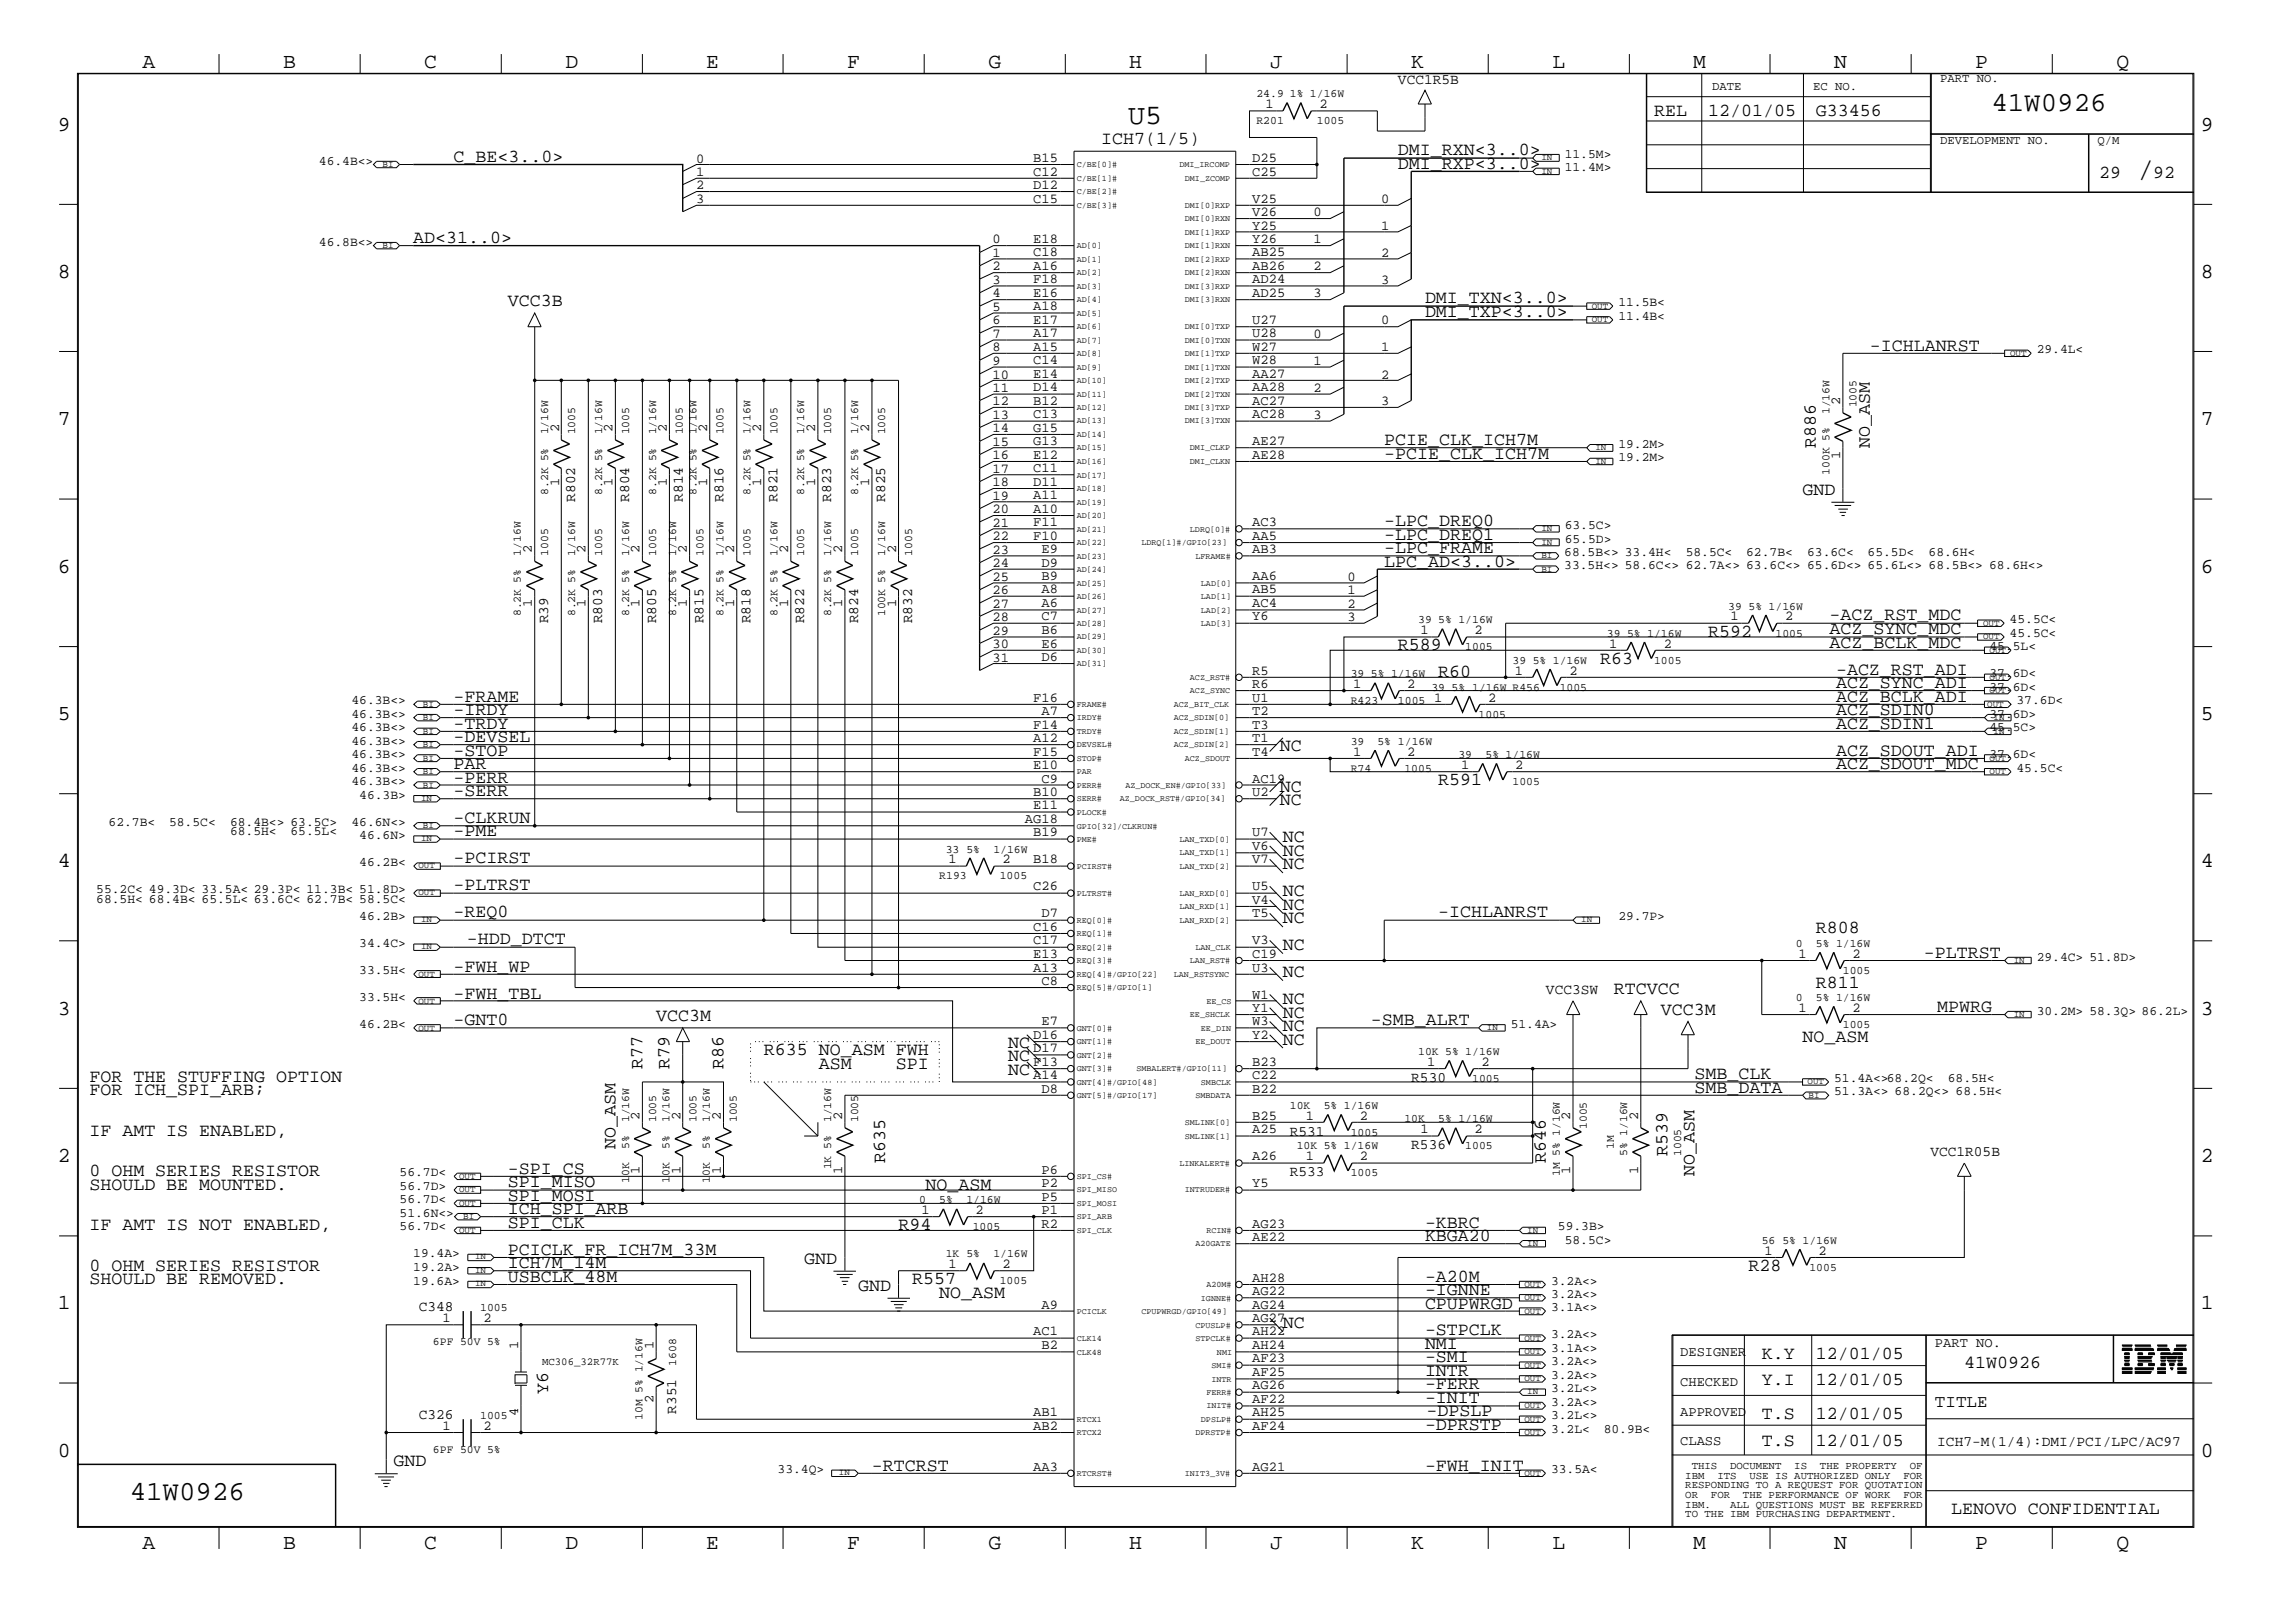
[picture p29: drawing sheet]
<svg xmlns="http://www.w3.org/2000/svg" width="423mm" height="300mm" viewBox="0 0 423 300" stroke-linecap="round" stroke-linejoin="round" font-family="sans-serif">
<defs><g id="words">
<g font-size="5.2">
<text x="208.4" y="22.9">U5</text>
<text x="395" y="32.9">/</text>
</g>
<g font-size="5.1">
<text x="368" y="20.5">41W0926</text>
<text x="24" y="277.2">41W0926</text>
</g>
<g font-size="4">
<text x="26.3" y="12.5">A</text>
<text x="52.3" y="12.5">B</text>
<text x="78.4" y="12.5">C</text>
<text x="104.5" y="12.5">D</text>
<text x="130.5" y="12.5">E</text>
<text x="156.5" y="12.5">F</text>
<text x="182.6" y="12.5">G</text>
<text x="208.6" y="12.5">H</text>
<text x="234.7" y="12.5">J</text>
<text x="260.8" y="12.5">K</text>
<text x="286.9" y="12.5">L</text>
<text x="312.8" y="12.5">M</text>
<text x="338.9" y="12.5">N</text>
<text x="365" y="12.5">P</text>
<text x="391.1" y="12.5">Q</text>
<text x="10.7" y="24.1">9</text>
<text x="406.7" y="24.1">9</text>
<text x="10.7" y="51.4">8</text>
<text x="406.7" y="51.4">8</text>
<text x="10.7" y="78.6">7</text>
<text x="406.7" y="78.6">7</text>
<text x="10.7" y="105.8">6</text>
<text x="406.7" y="105.8">6</text>
<text x="10.7" y="133.1">5</text>
<text x="406.7" y="133.1">5</text>
<text x="10.7" y="160.2">4</text>
<text x="406.7" y="160.2">4</text>
<text x="10.7" y="187.5">3</text>
<text x="406.7" y="187.5">3</text>
<text x="10.7" y="214.6">2</text>
<text x="406.7" y="214.6">2</text>
<text x="10.7" y="241.9">1</text>
<text x="406.7" y="241.9">1</text>
<text x="10.7" y="269.2">0</text>
<text x="406.7" y="269.2">0</text>
<text x="26.3" y="286.2">A</text>
<text x="52.3" y="286.2">B</text>
<text x="78.4" y="286.2">C</text>
<text x="104.5" y="286.2">D</text>
<text x="130.5" y="286.2">E</text>
<text x="156.5" y="286.2">F</text>
<text x="182.6" y="286.2">G</text>
<text x="208.6" y="286.2">H</text>
<text x="234.7" y="286.2">J</text>
<text x="260.8" y="286.2">K</text>
<text x="286.9" y="286.2">L</text>
<text x="312.8" y="286.2">M</text>
<text x="338.9" y="286.2">N</text>
<text x="365" y="286.2">P</text>
<text x="391.1" y="286.2">Q</text>
</g>
<g font-size="3.4">
<text x="305.6" y="21.4">REL</text>
<text x="315.6" y="21.4">12/01/05</text>
<text x="335.5" y="21.4">G33456</text>
<text x="83.8" y="29.9">C_BE&lt;3..0&gt;</text>
<text x="203.5" y="26.7">ICH7(1/5)</text>
<text x="258.3" y="28.7">DMI_RXN&lt;3..0&gt;</text>
<text x="258.3" y="31.2">DMI_RXP&lt;3..0&gt;</text>
<text x="387.9" y="32.9">29</text>
<text x="397.8" y="32.9">92</text>
<text x="76.4" y="44.9">AD&lt;31..0&gt;</text>
<text x="93.8" y="56.6">VCC3B</text>
<text x="263.3" y="56">DMI_TXN&lt;3..0&gt;</text>
<text x="263.3" y="58.6">DMI_TXP&lt;3..0&gt;</text>
<text x="345.5" y="64.9">-ICHLANRST</text>
<text x="255.8" y="82.3">PCIE_CLK_ICH7M</text>
<text x="335.5" y="82.7" transform="rotate(-90 335.5 82.7)">R886</text>
<text x="345.5" y="82.7" transform="rotate(-90 345.5 82.7)">NO_ASM</text>
<text x="255.8" y="84.8">-PCIE_CLK_ICH7M</text>
<text x="333.1" y="91.4">GND</text>
<text x="255.8" y="97.2">-LPC_DREQ0</text>
<text x="255.8" y="99.7">-LPC_DREQ1</text>
<text x="255.8" y="104.7">LPC_AD&lt;3..0&gt;</text>
<text x="255.8" y="102.2">-LPC_FRAME</text>
<text x="315.6" y="117.7">R592</text>
<text x="338.1" y="114.6">-ACZ_RST_MDC</text>
<text x="338.1" y="119.6">ACZ_BCLK_MDC</text>
<text x="338.1" y="117.2">ACZ_SYNC_MDC</text>
<text x="258.3" y="120.1">R589</text>
<text x="265.8" y="125.1">R60</text>
<text x="295.7" y="122.6">R63</text>
<text x="339.3" y="124.6">-ACZ_RST_ADI</text>
<text x="83.8" y="129.6">-FRAME</text>
<text x="339.3" y="127.1">ACZ_SYNC_ADI</text>
<text x="339.3" y="129.6">ACZ_BCLK_ADI</text>
<text x="83.8" y="132.1">-IRDY</text>
<text x="83.8" y="134.6">-TRDY</text>
<text x="83.8" y="137.1">-DEVSEL</text>
<text x="339.3" y="132.1">ACZ_SDIN0</text>
<text x="339.3" y="134.6">ACZ_SDIN1</text>
<text x="83.8" y="139.6">-STOP</text>
<text x="83.8" y="142.1">PAR</text>
<text x="236.5" y="138.8">NC</text>
<text x="339.3" y="139.6">ACZ_SDOUT_ADI</text>
<text x="339.3" y="142.1">ACZ_SDOUT_MDC</text>
<text x="83.8" y="144.6">-PERR</text>
<text x="83.8" y="147.1">-SERR</text>
<text x="236.5" y="146.3">NC</text>
<text x="236.5" y="148.8">NC</text>
<text x="265.8" y="145">R591</text>
<text x="83.8" y="152.1">-CLKRUN</text>
<text x="83.8" y="154.5">-PME</text>
<text x="237.1" y="155.6">NC</text>
<text x="83.8" y="159.5">-PCIRST</text>
<text x="237.1" y="160.6">NC</text>
<text x="237.1" y="158.2">NC</text>
<text x="83.8" y="164.5">-PLTRST</text>
<text x="237.1" y="165.6">NC</text>
<text x="83.8" y="169.5">-REQ0</text>
<text x="237.1" y="168.1">NC</text>
<text x="237.1" y="170.6">NC</text>
<text x="265.8" y="169.5">-ICHLANRST</text>
<text x="335.5" y="172.5">R808</text>
<text x="83.8" y="179.5">-FWH_WP</text>
<text x="86.3" y="174.5">-HDD_DTCT</text>
<text x="237.1" y="175.6">NC</text>
<text x="355.5" y="177">-PLTRST</text>
<text x="83.8" y="184.5">-FWH_TBL</text>
<text x="237.1" y="185.5">NC</text>
<text x="237.1" y="180.6">NC</text>
<text x="298.2" y="183.7">RTCVCC</text>
<text x="335.5" y="182.5">R811</text>
<text x="83.8" y="189.4">-GNT0</text>
<text x="121.2" y="188.7">VCC3M</text>
<text x="237.1" y="188">NC</text>
<text x="237.1" y="190.5">NC</text>
<text x="253.3" y="189.4">-SMB_ALRT</text>
<text x="306.9" y="187.5">VCC3M</text>
<text x="358" y="186.9">MPWRG</text>
<text x="118.7" y="197.4" transform="rotate(-90 118.7 197.4)">R77</text>
<text x="123.7" y="197.4" transform="rotate(-90 123.7 197.4)">R79</text>
<text x="133.7" y="197.4" transform="rotate(-90 133.7 197.4)">R86</text>
<text x="141.1" y="194.9">R635 NO_ASM FWH</text>
<text x="151.3" y="197.4">ASM</text>
<text x="165.5" y="197.4">SPI</text>
<text x="186.3" y="193.6">NC</text>
<text x="186.3" y="196.1">NC</text>
<text x="237.1" y="193">NC</text>
<text x="333.1" y="192.4">NO_ASM</text>
<text x="16.5" y="199.9">FOR THE STUFFING OPTION</text>
<text x="16.5" y="202.4">FOR ICH_SPI_ARB;</text>
<text x="186.3" y="198.6">NC</text>
<text x="313.1" y="199.4">SMB_CLK</text>
<text x="313.1" y="201.9">SMB_DATA</text>
<text x="16.5" y="209.9">IF AMT IS ENABLED,</text>
<text x="113.7" y="212.3" transform="rotate(-90 113.7 212.3)">NO_ASM</text>
<text x="163.6" y="214.9" transform="rotate(-90 163.6 214.9)">R635</text>
<text x="285.7" y="214.9" transform="rotate(-90 285.7 214.9)">R646</text>
<text x="308.1" y="213.6" transform="rotate(-90 308.1 213.6)">R539</text>
<text x="16.5" y="219.9">SHOULD BE MOUNTED.</text>
<text x="16.5" y="217.3">0 OHM SERIES RESISTOR</text>
<text x="93.8" y="219.4">SPI_MISO</text>
<text x="93.8" y="221.8">SPI_MOSI</text>
<text x="93.8" y="216.8">-SPI_CS</text>
<text x="171" y="219.9">NO_ASM</text>
<text x="313.1" y="217.3" transform="rotate(-90 313.1 217.3)">NO_ASM</text>
<text x="16.5" y="227.3">IF AMT IS NOT ENABLED,</text>
<text x="93.8" y="224.4">ICH_SPI_ARB</text>
<text x="93.8" y="226.8">SPI_CLK</text>
<text x="166" y="227.3">R94</text>
<text x="263.3" y="226.8">-KBRC</text>
<text x="93.8" y="231.8">PCICLK_FR_ICH7M_33M</text>
<text x="148.6" y="233.5">GND</text>
<text x="263.3" y="229.3">KBGA20</text>
<text x="16.5" y="234.8">0 OHM SERIES RESISTOR</text>
<text x="16.5" y="237.3">SHOULD BE REMOVED.</text>
<text x="93.8" y="236.8">USBCLK_48M</text>
<text x="93.8" y="234.3">ICH7M_14M</text>
<text x="158.6" y="238.5">GND</text>
<text x="168.6" y="237.3">R557</text>
<text x="173.6" y="239.8">NO_ASM</text>
<text x="263.3" y="236.8">-A20M</text>
<text x="263.3" y="239.3">-IGNNE</text>
<text x="323.1" y="234.8">R28</text>
<text x="237.1" y="245.4">NC</text>
<text x="263.3" y="241.8">CPUPWRGD</text>
<text x="263.3" y="246.7">-STPCLK</text>
<text x="263.3" y="249.3">NMI</text>
<text x="263.3" y="251.7">-SMI</text>
<text x="325.5" y="251">K.Y</text>
<text x="335.5" y="251">12/01/05</text>
<text x="101.3" y="257.6" transform="rotate(-90 101.3 257.6)">Y6</text>
<text x="263.3" y="256.7">-FERR</text>
<text x="263.3" y="254.3">INTR</text>
<text x="325.5" y="255.9">Y.I</text>
<text x="335.5" y="255.9">12/01/05</text>
<text x="363" y="252.7">41W0926</text>
<text x="263.3" y="259.2">-INIT</text>
<text x="263.6" y="261.7">-DPSLP</text>
<text x="325.5" y="262.2">T.S</text>
<text x="335.5" y="262.2">12/01/05</text>
<text x="263.3" y="264.2">-DPRSTP</text>
<text x="325.5" y="267.2">T.S</text>
<text x="335.5" y="267.2">12/01/05</text>
<text x="72.7" y="270.9">GND</text>
<text x="161.1" y="271.7">-RTCRST</text>
<text x="263.3" y="271.7">-FWH_INIT</text>
<text x="360.5" y="279.7">LENOVO CONFIDENTIAL</text>
</g>
<text font-size="3.2" x="357.5" y="260">TITLE</text>
<g font-size="2.7">
<text x="258.3" y="15.5">VCC1R5B</text>
<text x="106.3" y="92.7" transform="rotate(-90 106.3 92.7)">R802</text>
<text x="116.2" y="92.7" transform="rotate(-90 116.2 92.7)">R804</text>
<text x="126.2" y="92.7" transform="rotate(-90 126.2 92.7)">R814</text>
<text x="133.7" y="92.7" transform="rotate(-90 133.7 92.7)">R816</text>
<text x="143.7" y="92.7" transform="rotate(-90 143.7 92.7)">R821</text>
<text x="153.6" y="92.7" transform="rotate(-90 153.6 92.7)">R823</text>
<text x="163.6" y="92.7" transform="rotate(-90 163.6 92.7)">R825</text>
<text x="101.3" y="115.1" transform="rotate(-90 101.3 115.1)">R39</text>
<text x="111.3" y="115.1" transform="rotate(-90 111.3 115.1)">R803</text>
<text x="121.2" y="115.1" transform="rotate(-90 121.2 115.1)">R805</text>
<text x="130" y="115.1" transform="rotate(-90 130 115.1)">R815</text>
<text x="138.7" y="115.1" transform="rotate(-90 138.7 115.1)">R818</text>
<text x="148.6" y="115.1" transform="rotate(-90 148.6 115.1)">R822</text>
<text x="158.6" y="115.1" transform="rotate(-90 158.6 115.1)">R824</text>
<text x="168.6" y="115.1" transform="rotate(-90 168.6 115.1)">R832</text>
<text x="285.7" y="183.7">VCC3SW</text>
<text x="260.8" y="199.9">R530</text>
<text x="238.3" y="209.9">R531</text>
<text x="260.8" y="212.3">R536</text>
<text x="356.7" y="213.6">VCC1R05B</text>
<text x="238.3" y="217.3">R533</text>
<text x="77.4" y="242.2">C348</text>
<text x="77.4" y="262.2">C326</text>
<text x="125" y="261.2" transform="rotate(-90 125 261.2)">R351</text>
<text x="358" y="267.2">ICH7-M(1/4):DMI/PCI/LPC/AC97</text>
</g>
<g font-size="2.5">
<text x="233.8" y="20">1</text>
<text x="243.8" y="20">2</text>
<text x="190.9" y="29.9">B15</text>
<text x="231.4" y="29.9">D25</text>
<text x="128.6" y="35">2</text>
<text x="128.6" y="32.5">1</text>
<text x="128.6" y="30.1">0</text>
<text x="190.9" y="32.4">C12</text>
<text x="190.9" y="34.9">D12</text>
<text x="231.4" y="32.4">C25</text>
<text x="128.6" y="37.5">3</text>
<text x="190.9" y="37.4">C15</text>
<text x="231.4" y="37.4">V25</text>
<text x="231.4" y="39.9">V26</text>
<text x="242.7" y="40">0</text>
<text x="255.2" y="37.5">0</text>
<text x="183.4" y="45">0</text>
<text x="183.4" y="47.5">1</text>
<text x="190.9" y="47.3">C18</text>
<text x="190.9" y="44.9">E18</text>
<text x="231.4" y="42.4">Y25</text>
<text x="231.4" y="47.3">AB25</text>
<text x="231.4" y="44.9">Y26</text>
<text x="242.7" y="45">1</text>
<text x="255.2" y="47.5">2</text>
<text x="255.2" y="42.5">1</text>
<text x="183.4" y="52.4">3</text>
<text x="183.4" y="50">2</text>
<text x="190.9" y="49.9">A16</text>
<text x="190.9" y="52.3">F18</text>
<text x="231.4" y="49.9">AB26</text>
<text x="231.4" y="52.3">AD24</text>
<text x="242.7" y="50">2</text>
<text x="255.2" y="52.4">3</text>
<text x="183.4" y="59.9">6</text>
<text x="183.4" y="54.9">4</text>
<text x="183.4" y="57.4">5</text>
<text x="190.9" y="54.9">E16</text>
<text x="190.9" y="57.3">A18</text>
<text x="190.9" y="59.9">E17</text>
<text x="231.4" y="59.9">U27</text>
<text x="231.4" y="54.9">AD25</text>
<text x="242.7" y="54.9">3</text>
<text x="255.2" y="59.9">0</text>
<text x="183.4" y="62.4">7</text>
<text x="183.4" y="64.9">8</text>
<text x="190.9" y="64.9">A15</text>
<text x="190.9" y="62.3">A17</text>
<text x="231.4" y="64.9">W27</text>
<text x="231.4" y="62.3">U28</text>
<text x="242.7" y="62.4">0</text>
<text x="255.2" y="64.9">1</text>
<text x="183.4" y="67.4">9</text>
<text x="183.4" y="69.9">10</text>
<text x="190.9" y="69.8">E14</text>
<text x="190.9" y="67.3">C14</text>
<text x="231.4" y="69.8">AA27</text>
<text x="231.4" y="67.3">W28</text>
<text x="242.7" y="67.4">1</text>
<text x="255.2" y="69.9">2</text>
<text x="183.4" y="74.8">12</text>
<text x="183.4" y="77.4">13</text>
<text x="183.4" y="72.4">11</text>
<text x="190.9" y="74.8">B12</text>
<text x="190.9" y="77.3">C13</text>
<text x="190.9" y="72.3">D14</text>
<text x="231.4" y="74.8">AC27</text>
<text x="231.4" y="72.3">AA28</text>
<text x="231.4" y="77.3">AC28</text>
<text x="242.7" y="77.4">3</text>
<text x="242.7" y="72.4">2</text>
<text x="255.2" y="74.8">3</text>
<text x="340" y="74.8" transform="rotate(-90 340 74.8)">2</text>
<text x="103.3" y="79.8" transform="rotate(-90 103.3 79.8)">2</text>
<text x="113.2" y="79.8" transform="rotate(-90 113.2 79.8)">2</text>
<text x="123.2" y="79.8" transform="rotate(-90 123.2 79.8)">2</text>
<text x="130.6" y="79.8" transform="rotate(-90 130.6 79.8)">2</text>
<text x="140.6" y="79.8" transform="rotate(-90 140.6 79.8)">2</text>
<text x="150.6" y="79.8" transform="rotate(-90 150.6 79.8)">2</text>
<text x="160.6" y="79.8" transform="rotate(-90 160.6 79.8)">2</text>
<text x="183.4" y="82.4">15</text>
<text x="183.4" y="79.8">14</text>
<text x="190.9" y="82.3">G13</text>
<text x="190.9" y="79.8">G15</text>
<text x="231.4" y="82.3">AE27</text>
<text x="103.3" y="89.7" transform="rotate(-90 103.3 89.7)">1</text>
<text x="113.2" y="89.7" transform="rotate(-90 113.2 89.7)">1</text>
<text x="123.2" y="89.7" transform="rotate(-90 123.2 89.7)">1</text>
<text x="130.6" y="89.7" transform="rotate(-90 130.6 89.7)">1</text>
<text x="140.6" y="89.7" transform="rotate(-90 140.6 89.7)">1</text>
<text x="150.6" y="89.7" transform="rotate(-90 150.6 89.7)">1</text>
<text x="160.6" y="89.7" transform="rotate(-90 160.6 89.7)">1</text>
<text x="183.4" y="87.4">17</text>
<text x="183.4" y="89.8">18</text>
<text x="183.4" y="84.8">16</text>
<text x="190.9" y="89.7">D11</text>
<text x="190.9" y="87.2">C11</text>
<text x="190.9" y="84.8">E12</text>
<text x="231.4" y="84.8">AE28</text>
<text x="340" y="84.8" transform="rotate(-90 340 84.8)">1</text>
<text x="183.4" y="92.4">19</text>
<text x="183.4" y="94.8">20</text>
<text x="190.9" y="92.2">A11</text>
<text x="190.9" y="94.7">A10</text>
<text x="183.4" y="99.8">22</text>
<text x="183.4" y="97.3">21</text>
<text x="190.9" y="99.7">F10</text>
<text x="190.9" y="97.2">F11</text>
<text x="231.4" y="99.7">AA5</text>
<text x="231.4" y="97.2">AC3</text>
<text x="98.3" y="102.2" transform="rotate(-90 98.3 102.2)">2</text>
<text x="108.2" y="102.2" transform="rotate(-90 108.2 102.2)">2</text>
<text x="118.2" y="102.2" transform="rotate(-90 118.2 102.2)">2</text>
<text x="126.9" y="102.2" transform="rotate(-90 126.9 102.2)">2</text>
<text x="135.6" y="102.2" transform="rotate(-90 135.6 102.2)">2</text>
<text x="145.6" y="102.2" transform="rotate(-90 145.6 102.2)">2</text>
<text x="155.6" y="102.2" transform="rotate(-90 155.6 102.2)">2</text>
<text x="165.6" y="102.2" transform="rotate(-90 165.6 102.2)">2</text>
<text x="183.4" y="102.3">23</text>
<text x="183.4" y="107.3">25</text>
<text x="183.4" y="104.8">24</text>
<text x="192.4" y="107.2">B9</text>
<text x="192.4" y="104.7">D9</text>
<text x="192.4" y="102.2">E9</text>
<text x="231.4" y="107.2">AA6</text>
<text x="231.4" y="102.2">AB3</text>
<text x="249" y="107.3">0</text>
<text x="98.3" y="112.2" transform="rotate(-90 98.3 112.2)">1</text>
<text x="108.2" y="112.2" transform="rotate(-90 108.2 112.2)">1</text>
<text x="118.2" y="112.2" transform="rotate(-90 118.2 112.2)">1</text>
<text x="126.9" y="112.2" transform="rotate(-90 126.9 112.2)">1</text>
<text x="135.6" y="112.2" transform="rotate(-90 135.6 112.2)">1</text>
<text x="145.6" y="112.2" transform="rotate(-90 145.6 112.2)">1</text>
<text x="155.6" y="112.2" transform="rotate(-90 155.6 112.2)">1</text>
<text x="165.6" y="112.2" transform="rotate(-90 165.6 112.2)">1</text>
<text x="183.4" y="112.3">27</text>
<text x="183.4" y="109.8">26</text>
<text x="192.4" y="109.6">A8</text>
<text x="192.4" y="112.2">A6</text>
<text x="231.4" y="112.2">AC4</text>
<text x="231.4" y="109.6">AB5</text>
<text x="249" y="112.3">2</text>
<text x="249" y="109.8">1</text>
<text x="183.4" y="114.7">28</text>
<text x="183.4" y="117.3">29</text>
<text x="183.4" y="119.7">30</text>
<text x="192.4" y="119.6">E6</text>
<text x="192.4" y="117.2">B6</text>
<text x="192.4" y="114.6">C7</text>
<text x="231.4" y="114.6">Y6</text>
<text x="249" y="114.7">3</text>
<text x="262.5" y="117.2">1</text>
<text x="272.5" y="117.2">2</text>
<text x="297.3" y="119.6">1</text>
<text x="307.4" y="119.6">2</text>
<text x="319.8" y="114.6">1</text>
<text x="329.9" y="114.6">2</text>
<text x="183.4" y="122.3">31</text>
<text x="192.4" y="122.2">D6</text>
<text x="231.4" y="124.6">R5</text>
<text x="279.9" y="124.6">1</text>
<text x="290" y="124.6">2</text>
<text x="190.9" y="129.6">F16</text>
<text x="231.4" y="127.1">R6</text>
<text x="231.4" y="129.6">U1</text>
<text x="250" y="127.1">1</text>
<text x="260" y="127.1">2</text>
<text x="265" y="129.6">1</text>
<text x="275" y="129.6">2</text>
<text x="190.9" y="137.1">A12</text>
<text x="190.9" y="134.6">F14</text>
<text x="192.4" y="132.1">A7</text>
<text x="231.4" y="132.1">T2</text>
<text x="231.4" y="137.1">T1</text>
<text x="231.4" y="134.6">T3</text>
<text x="190.9" y="142.1">E10</text>
<text x="190.9" y="139.6">F15</text>
<text x="231.4" y="139.6">T4</text>
<text x="250" y="139.6">1</text>
<text x="260" y="139.6">2</text>
<text x="270" y="142.1">1</text>
<text x="280" y="142.1">2</text>
<text x="190.9" y="149.5">E11</text>
<text x="190.9" y="147.1">B10</text>
<text x="192.4" y="144.6">C9</text>
<text x="231.4" y="144.6">AC19</text>
<text x="231.4" y="147.1">U2</text>
<text x="189.4" y="152.1">AG18</text>
<text x="190.9" y="154.5">B19</text>
<text x="231.4" y="154.5">U7</text>
<text x="175.3" y="159.5">1</text>
<text x="185.3" y="159.5">2</text>
<text x="190.9" y="159.5">B18</text>
<text x="231.4" y="159.5">V7</text>
<text x="231.4" y="157.1">V6</text>
<text x="190.9" y="164.5">C26</text>
<text x="231.4" y="164.5">U5</text>
<text x="231.4" y="167">V4</text>
<text x="190.9" y="172">C16</text>
<text x="192.4" y="169.5">D7</text>
<text x="231.4" y="169.5">T5</text>
<text x="190.9" y="179.5">A13</text>
<text x="190.9" y="174.5">C17</text>
<text x="190.9" y="177">E13</text>
<text x="231.4" y="177">C19</text>
<text x="231.4" y="174.5">V3</text>
<text x="231.4" y="179.5">U3</text>
<text x="332.3" y="177">1</text>
<text x="342.3" y="177">2</text>
<text x="192.4" y="181.9">C8</text>
<text x="231.4" y="184.5">W1</text>
<text x="190.9" y="191.9">D16</text>
<text x="192.4" y="189.4">E7</text>
<text x="231.4" y="191.9">Y2</text>
<text x="231.4" y="189.4">W3</text>
<text x="231.4" y="186.9">Y1</text>
<text x="332.3" y="186.9">1</text>
<text x="342.3" y="186.9">2</text>
<text x="190.9" y="194.4">D17</text>
<text x="190.9" y="196.9">F13</text>
<text x="231.4" y="196.9">B23</text>
<text x="263.7" y="196.9">1</text>
<text x="273.7" y="196.9">2</text>
<text x="190.9" y="199.4">A14</text>
<text x="192.4" y="201.9">D8</text>
<text x="231.4" y="199.4">C22</text>
<text x="231.4" y="201.9">B22</text>
<text x="118.2" y="206.8" transform="rotate(-90 118.2 206.8)">2</text>
<text x="125.7" y="206.8" transform="rotate(-90 125.7 206.8)">2</text>
<text x="133.2" y="206.8" transform="rotate(-90 133.2 206.8)">2</text>
<text x="155.6" y="206.8" transform="rotate(-90 155.6 206.8)">2</text>
<text x="231.4" y="206.8">B25</text>
<text x="231.4" y="209.4">A25</text>
<text x="241.3" y="206.8">1</text>
<text x="251.3" y="206.8">2</text>
<text x="262.5" y="209.4">1</text>
<text x="272.5" y="209.4">2</text>
<text x="290.2" y="206.8" transform="rotate(-90 290.2 206.8)">2</text>
<text x="302.7" y="206.8" transform="rotate(-90 302.7 206.8)">2</text>
<text x="231.4" y="214.4">A26</text>
<text x="241.3" y="214.4">1</text>
<text x="251.3" y="214.4">2</text>
<text x="118.2" y="216.9" transform="rotate(-90 118.2 216.9)">1</text>
<text x="125.7" y="216.9" transform="rotate(-90 125.7 216.9)">1</text>
<text x="133.2" y="216.9" transform="rotate(-90 133.2 216.9)">1</text>
<text x="155.6" y="216.9" transform="rotate(-90 155.6 216.9)">1</text>
<text x="192.4" y="216.8">P6</text>
<text x="192.4" y="221.8">P5</text>
<text x="192.4" y="219.4">P2</text>
<text x="231.4" y="219.4">Y5</text>
<text x="290.2" y="216.9" transform="rotate(-90 290.2 216.9)">1</text>
<text x="302.7" y="216.9" transform="rotate(-90 302.7 216.9)">1</text>
<text x="170.3" y="224.4">1</text>
<text x="180.3" y="224.4">2</text>
<text x="192.4" y="226.8">R2</text>
<text x="192.4" y="224.4">P1</text>
<text x="231.4" y="226.8">AG23</text>
<text x="231.4" y="229.3">AE22</text>
<text x="326.1" y="231.8">1</text>
<text x="336" y="231.8">2</text>
<text x="175.3" y="234.3">1</text>
<text x="185.3" y="234.3">2</text>
<text x="231.4" y="236.8">AH28</text>
<text x="231.4" y="239.3">AG22</text>
<text x="81.8" y="244.3">1</text>
<text x="89.3" y="244.3">2</text>
<text x="192.4" y="241.8">A9</text>
<text x="231.4" y="241.8">AG24</text>
<text x="231.4" y="244.3">AG27</text>
<text x="95.8" y="249.3" transform="rotate(-90 95.8 249.3)">1</text>
<text x="120.7" y="249.3" transform="rotate(-90 120.7 249.3)">1</text>
<text x="190.9" y="246.7">AC1</text>
<text x="192.4" y="249.3">B2</text>
<text x="231.4" y="249.3">AH24</text>
<text x="231.4" y="246.7">AH22</text>
<text x="231.4" y="251.7">AF23</text>
<text x="310.5" y="250.6">DESIGNER</text>
<text x="357.5" y="248.8">PART NO.</text>
<text x="231.4" y="256.7">AG26</text>
<text x="231.4" y="254.3">AF25</text>
<text x="310.5" y="256.1">CHECKED</text>
<text x="95.8" y="261.7" transform="rotate(-90 95.8 261.7)">4</text>
<text x="120.7" y="259.2" transform="rotate(-90 120.7 259.2)">2</text>
<text x="190.9" y="261.7">AB1</text>
<text x="231.4" y="261.7">AH25</text>
<text x="231.4" y="259.2">AF22</text>
<text x="310.5" y="261.5">APPROVED</text>
<text x="81.8" y="264.2">1</text>
<text x="89.3" y="264.2">2</text>
<text x="190.9" y="264.2">AB2</text>
<text x="231.4" y="264.2">AF24</text>
<text x="310.5" y="267">CLASS</text>
<text x="190.9" y="271.7">AA3</text>
<text x="231.4" y="271.7">AG21</text>
</g>
<g font-size="2.4">
<text x="289.1" y="29.2">11.5M&gt;</text>
<text x="58.9" y="30.4">46.4B&lt;&gt;</text>
<text x="289.1" y="31.7">11.4M&gt;</text>
<text x="58.9" y="45.4">46.8B&lt;&gt;</text>
<text x="299" y="59.1">11.4B&lt;</text>
<text x="299" y="56.6">11.5B&lt;</text>
<text x="376.3" y="65.3">29.4L&lt;</text>
<text x="299" y="82.7">19.2M&gt;</text>
<text x="299" y="85.3">19.2M&gt;</text>
<text x="289.1" y="97.7">63.5C&gt;</text>
<text x="289.1" y="100.2">65.5D&gt;</text>
<text x="289.1" y="102.7">68.5B&lt;&gt; 33.4H&lt;</text>
<text x="289.1" y="105.2">33.5H&lt;&gt; 58.6C&lt;&gt; 62.7A&lt;&gt; 63.6C&lt;&gt; 65.6D&lt;&gt; 65.6L&lt;&gt; 68.5B&lt;&gt; 68.6H&lt;&gt;</text>
<text x="311.5" y="102.7">58.5C&lt;</text>
<text x="322.7" y="102.7">62.7B&lt;</text>
<text x="333.9" y="102.7">63.6C&lt;</text>
<text x="345.1" y="102.7">65.5D&lt;</text>
<text x="356.4" y="102.7">68.6H&lt;</text>
<text x="371.3" y="115.1">45.5C&lt;</text>
<text x="371.3" y="117.7">45.5C&lt;</text>
<text x="367.6" y="125.1">37.6D&lt;</text>
<text x="367.6" y="120.1">45.5L&lt;</text>
<text x="64.9" y="130.1">46.3B&lt;&gt;</text>
<text x="367.6" y="127.6">37.6D&lt;</text>
<text x="372.6" y="130.1">37.6D&lt;</text>
<text x="64.9" y="132.6">46.3B&lt;&gt;</text>
<text x="64.9" y="135.1">46.3B&lt;&gt;</text>
<text x="64.9" y="137.6">46.3B&lt;&gt;</text>
<text x="367.6" y="132.6">37.6D&gt;</text>
<text x="367.6" y="135.1">45.5C&gt;</text>
<text x="64.9" y="142.6">46.3B&lt;&gt;</text>
<text x="64.9" y="140.1">46.3B&lt;&gt;</text>
<text x="367.6" y="140.1">37.6D&lt;</text>
<text x="372.6" y="142.6">45.5C&lt;</text>
<text x="64.9" y="145">46.3B&lt;&gt;</text>
<text x="66.4" y="147.6">46.3B&gt;</text>
<text x="20.1" y="152.6">62.7B&lt;</text>
<text x="31.2" y="152.6">58.5C&lt;</text>
<text x="42.5" y="154.3">68.5H&lt;</text>
<text x="42.5" y="152.6">68.4B&lt;&gt; 63.5C&gt;</text>
<text x="53.7" y="154.3">65.5L&lt;</text>
<text x="64.9" y="152.6">46.6N&lt;&gt;</text>
<text x="66.4" y="155">46.6N&gt;</text>
<text x="66.4" y="160">46.2B&lt;</text>
<text x="17.8" y="166.8">68.5H&lt; 68.4B&lt; 65.5L&lt; 63.6C&lt; 62.7B&lt; 58.5C&lt;</text>
<text x="17.8" y="165">55.2C&lt; 49.3D&lt; 33.5A&lt; 29.3P&lt; 11.3B&lt; 51.8D&gt;</text>
<text x="66.4" y="170">46.2B&gt;</text>
<text x="299" y="170">29.7P&gt;</text>
<text x="66.4" y="175">34.4C&gt;</text>
<text x="376.3" y="177.5">29.4C&gt; 51.8D&gt;</text>
<text x="66.4" y="180">33.5H&lt;</text>
<text x="66.4" y="184.9">33.5H&lt;</text>
<text x="66.4" y="189.9">46.2B&lt;</text>
<text x="279.1" y="189.9">51.4A&gt;</text>
<text x="376.3" y="187.5">30.2M&gt; 58.3Q&gt; 86.2L&gt;</text>
<text x="338.9" y="199.9">51.4A&lt;&gt;68.2Q&lt;</text>
<text x="338.9" y="202.4">51.3A&lt;&gt; 68.2Q&lt;&gt; 68.5H&lt;</text>
<text x="359.9" y="199.9">68.5H&lt;</text>
<text x="73.8" y="219.9">56.7D&gt;</text>
<text x="73.8" y="217.3">56.7D&lt;</text>
<text x="73.8" y="227.3">56.7D&lt;</text>
<text x="73.8" y="222.3">56.7D&lt;</text>
<text x="73.8" y="224.8">51.6N&lt;&gt;</text>
<text x="287.9" y="227.3">59.3B&gt;</text>
<text x="76.4" y="232.3">19.4A&gt;</text>
<text x="289.1" y="229.8">58.5C&gt;</text>
<text x="76.4" y="234.8">19.2A&gt;</text>
<text x="76.4" y="237.3">19.6A&gt;</text>
<text x="286.6" y="237.3">3.2A&lt;&gt;</text>
<text x="286.6" y="239.8">3.2A&lt;&gt;</text>
<text x="286.6" y="242.2">3.1A&lt;&gt;</text>
<text x="286.6" y="247.2">3.2A&lt;&gt;</text>
<text x="286.6" y="249.8">3.1A&lt;&gt;</text>
<text x="286.6" y="252.2">3.2A&lt;&gt;</text>
<text x="286.6" y="254.8">3.2A&lt;&gt;</text>
<text x="286.6" y="257.2">3.2L&lt;&gt;</text>
<text x="286.6" y="259.8">3.2A&lt;&gt;</text>
<text x="286.6" y="262.2">3.2L&lt;&gt;</text>
<text x="286.6" y="264.7">3.2L&lt;</text>
<text x="296.3" y="264.7">80.9B&lt;</text>
<text x="143.7" y="272.2">33.4Q&gt;</text>
<text x="286.6" y="272.2">33.5A&lt;</text>
</g>
<g font-size="2.3">
<text x="316.4" y="16.7">DATE</text>
<text x="335" y="16.7">EC NO.</text>
<text x="358.5" y="15.2">PART NO.</text>
<text x="358.5" y="26.6">DEVELOPMENT NO.</text>
<text x="387.6" y="26.6">Q/M</text>
</g>
<g font-size="2.1">
<text x="232.2" y="17.9">24.9</text>
<text x="238.3" y="17.9">1% 1/16W</text>
<text x="232.2" y="22.9">R201</text>
<text x="243.3" y="22.9">1005</text>
<text x="338.1" y="76.5" transform="rotate(-90 338.1 76.5)">1/16W</text>
<text x="343.1" y="75.3" transform="rotate(-90 343.1 75.3)">1005</text>
<text x="101.3" y="80.3" transform="rotate(-90 101.3 80.3)">1/16W</text>
<text x="106.3" y="80.3" transform="rotate(-90 106.3 80.3)">1005</text>
<text x="111.3" y="80.3" transform="rotate(-90 111.3 80.3)">1/16W</text>
<text x="116.2" y="80.3" transform="rotate(-90 116.2 80.3)">1005</text>
<text x="121.2" y="80.3" transform="rotate(-90 121.2 80.3)">1/16W</text>
<text x="126.2" y="80.3" transform="rotate(-90 126.2 80.3)">1005</text>
<text x="128.7" y="80.3" transform="rotate(-90 128.7 80.3)">1/16W</text>
<text x="133.7" y="80.3" transform="rotate(-90 133.7 80.3)">1005</text>
<text x="138.7" y="80.3" transform="rotate(-90 138.7 80.3)">1/16W</text>
<text x="143.7" y="80.3" transform="rotate(-90 143.7 80.3)">1005</text>
<text x="148.6" y="80.3" transform="rotate(-90 148.6 80.3)">1/16W</text>
<text x="153.6" y="80.3" transform="rotate(-90 153.6 80.3)">1005</text>
<text x="158.6" y="80.3" transform="rotate(-90 158.6 80.3)">1/16W</text>
<text x="163.6" y="80.3" transform="rotate(-90 163.6 80.3)">1005</text>
<text x="338.1" y="87.7" transform="rotate(-90 338.1 87.7)">100K 5%</text>
<text x="101.3" y="91.4" transform="rotate(-90 101.3 91.4)">8.2K 5%</text>
<text x="111.3" y="91.4" transform="rotate(-90 111.3 91.4)">8.2K 5%</text>
<text x="121.2" y="91.4" transform="rotate(-90 121.2 91.4)">8.2K 5%</text>
<text x="128.7" y="91.4" transform="rotate(-90 128.7 91.4)">8.2K 5%</text>
<text x="138.7" y="91.4" transform="rotate(-90 138.7 91.4)">8.2K 5%</text>
<text x="148.6" y="91.4" transform="rotate(-90 148.6 91.4)">8.2K 5%</text>
<text x="158.6" y="91.4" transform="rotate(-90 158.6 91.4)">8.2K 5%</text>
<text x="96.3" y="102.7" transform="rotate(-90 96.3 102.7)">1/16W</text>
<text x="101.3" y="102.7" transform="rotate(-90 101.3 102.7)">1005</text>
<text x="106.3" y="102.7" transform="rotate(-90 106.3 102.7)">1/16W</text>
<text x="111.3" y="102.7" transform="rotate(-90 111.3 102.7)">1005</text>
<text x="116.2" y="102.7" transform="rotate(-90 116.2 102.7)">1/16W</text>
<text x="121.2" y="102.7" transform="rotate(-90 121.2 102.7)">1005</text>
<text x="125" y="102.7" transform="rotate(-90 125 102.7)">1/16W</text>
<text x="130" y="102.7" transform="rotate(-90 130 102.7)">1005</text>
<text x="133.7" y="102.7" transform="rotate(-90 133.7 102.7)">1/16W</text>
<text x="138.7" y="102.7" transform="rotate(-90 138.7 102.7)">1005</text>
<text x="143.7" y="102.7" transform="rotate(-90 143.7 102.7)">1/16W</text>
<text x="148.6" y="102.7" transform="rotate(-90 148.6 102.7)">1005</text>
<text x="153.6" y="102.7" transform="rotate(-90 153.6 102.7)">1/16W</text>
<text x="158.6" y="102.7" transform="rotate(-90 158.6 102.7)">1005</text>
<text x="163.6" y="102.7" transform="rotate(-90 163.6 102.7)">1/16W</text>
<text x="168.6" y="102.7" transform="rotate(-90 168.6 102.7)">1005</text>
<text x="96.3" y="113.9" transform="rotate(-90 96.3 113.9)">8.2K 5%</text>
<text x="106.3" y="113.9" transform="rotate(-90 106.3 113.9)">8.2K 5%</text>
<text x="116.2" y="113.9" transform="rotate(-90 116.2 113.9)">8.2K 5%</text>
<text x="125" y="113.9" transform="rotate(-90 125 113.9)">8.2K 5%</text>
<text x="133.7" y="113.9" transform="rotate(-90 133.7 113.9)">8.2K 5%</text>
<text x="143.7" y="113.9" transform="rotate(-90 143.7 113.9)">8.2K 5%</text>
<text x="153.6" y="113.9" transform="rotate(-90 153.6 113.9)">8.2K 5%</text>
<text x="163.6" y="113.9" transform="rotate(-90 163.6 113.9)">100K 5%</text>
<text x="319.4" y="112.7">39</text>
<text x="323.1" y="112.7">5% 1/16W</text>
<text x="262" y="115.1">39</text>
<text x="265.8" y="115.1">5% 1/16W</text>
<text x="296.9" y="117.7">39</text>
<text x="300.7" y="117.7">5% 1/16W</text>
<text x="328.1" y="117.7">1005</text>
<text x="249.6" y="125.1">39</text>
<text x="253.3" y="125.1">5% 1/16W</text>
<text x="270.8" y="120.1">1005</text>
<text x="279.5" y="122.6">39</text>
<text x="283.2" y="122.6">5% 1/16W</text>
<text x="305.6" y="122.6">1005</text>
<text x="249.6" y="130.1">R423</text>
<text x="258.3" y="130.1">1005</text>
<text x="264.5" y="127.6">39</text>
<text x="268.2" y="127.6">5% 1/16W R456</text>
<text x="288.2" y="127.6">1005</text>
<text x="249.6" y="137.6">39</text>
<text x="254.5" y="137.6">5% 1/16W</text>
<text x="273.2" y="132.6">1005</text>
<text x="249.6" y="142.6">R74</text>
<text x="259.5" y="142.6">1005</text>
<text x="269.5" y="140.1">39</text>
<text x="274.5" y="140.1">5% 1/16W</text>
<text x="279.5" y="145">1005</text>
<text x="174.8" y="157.6">33</text>
<text x="178.6" y="157.6">5%</text>
<text x="183.6" y="157.6">1/16W</text>
<text x="173.6" y="162.5">R193</text>
<text x="184.7" y="162.5">1005</text>
<text x="331.8" y="175">0</text>
<text x="335.5" y="175">5% 1/16W</text>
<text x="331.8" y="184.9">0</text>
<text x="335.5" y="184.9">5% 1/16W</text>
<text x="340.5" y="180">1005</text>
<text x="340.5" y="189.9">1005</text>
<text x="262" y="194.9">10K 5% 1/16W</text>
<text x="272" y="199.9">1005</text>
<text x="116.2" y="207.3" transform="rotate(-90 116.2 207.3)">1/16W</text>
<text x="121.2" y="207.3" transform="rotate(-90 121.2 207.3)">1005</text>
<text x="123.7" y="207.3" transform="rotate(-90 123.7 207.3)">1/16W</text>
<text x="128.7" y="207.3" transform="rotate(-90 128.7 207.3)">1005</text>
<text x="131.1" y="207.3" transform="rotate(-90 131.1 207.3)">1/16W</text>
<text x="136.1" y="207.3" transform="rotate(-90 136.1 207.3)">1005</text>
<text x="153.6" y="207.3" transform="rotate(-90 153.6 207.3)">1/16W</text>
<text x="158.6" y="207.3" transform="rotate(-90 158.6 207.3)">1005</text>
<text x="238.3" y="204.9">10K</text>
<text x="244.6" y="204.9">5% 1/16W</text>
<text x="249.6" y="209.9">1005</text>
<text x="259.5" y="207.3">10K</text>
<text x="265.8" y="207.3">5% 1/16W</text>
<text x="293.2" y="208.6" transform="rotate(-90 293.2 208.6)">1005</text>
<text x="116.2" y="212.3" transform="rotate(-90 116.2 212.3)">5%</text>
<text x="123.7" y="212.3" transform="rotate(-90 123.7 212.3)">5%</text>
<text x="131.1" y="212.3" transform="rotate(-90 131.1 212.3)">5%</text>
<text x="239.6" y="212.3">10K 5% 1/16W</text>
<text x="270.8" y="212.3">1005</text>
<text x="298.2" y="212.3" transform="rotate(-90 298.2 212.3)">1M</text>
<text x="300.7" y="213.6" transform="rotate(-90 300.7 213.6)">5% 1/16W</text>
<text x="310.6" y="213.6" transform="rotate(-90 310.6 213.6)">1005</text>
<text x="116.2" y="218.6" transform="rotate(-90 116.2 218.6)">10K</text>
<text x="123.7" y="218.6" transform="rotate(-90 123.7 218.6)">10K</text>
<text x="131.1" y="218.6" transform="rotate(-90 131.1 218.6)">10K</text>
<text x="153.6" y="216.1" transform="rotate(-90 153.6 216.1)">1K 5%</text>
<text x="249.6" y="217.3">1005</text>
<text x="288.2" y="217.3" transform="rotate(-90 288.2 217.3)">1M 5% 1/16W</text>
<text x="169.8" y="222.3">0</text>
<text x="173.6" y="222.3">5%</text>
<text x="178.6" y="222.3">1/16W</text>
<text x="179.7" y="227.3">1005</text>
<text x="174.8" y="232.3">1K 5%</text>
<text x="183.6" y="232.3">1/16W</text>
<text x="325.5" y="229.8">56</text>
<text x="329.4" y="229.8">5% 1/16W</text>
<text x="184.7" y="237.3">1005</text>
<text x="334.3" y="234.8">1005</text>
<text x="88.7" y="242.2">1005</text>
<text x="80" y="248.5">6PF 50V 5%</text>
<text x="125" y="252.3" transform="rotate(-90 125 252.3)">1608</text>
<text x="88.7" y="262.2">1005</text>
<text x="118.7" y="262.3" transform="rotate(-90 118.7 262.3)">10M 5% 1/16W</text>
<text x="80" y="268.5">6PF 50V 5%</text>
</g>
<g font-size="2">
<text x="100.2" y="252.2">MC306_32R77K</text>
<text x="311.4" y="273.2">IBM</text>
<text x="311.4" y="275">RESPONDING TO A REQUEST FOR QUOTATION</text>
<text x="312.6" y="271.4">THIS</text>
<text x="317.3" y="273.2">ITS</text>
<text x="319.7" y="271.4">DOCUMENT</text>
<text x="323.3" y="273.2">USE IS AUTHORIZED ONLY</text>
<text x="331.6" y="271.4">IS</text>
<text x="336.3" y="271.4">THE PROPERTY</text>
<text x="351.7" y="273.2">FOR</text>
<text x="352.9" y="271.4">OF</text>
<text x="311.4" y="276.7">OR</text>
<text x="311.4" y="278.6">IBM.</text>
<text x="311.4" y="280.2">TO THE IBM PURCHASING DEPARTMENT.</text>
<text x="316.1" y="276.7">FOR</text>
<text x="319.7" y="278.6">ALL QUESTIONS MUST BE REFERRED</text>
<text x="322.1" y="276.7">THE PERFORMANCE OF WORK</text>
<text x="351.7" y="276.7">FOR</text>
</g>
<g font-size="1.7">
<text x="284.8" y="29.6">IN</text>
<text x="70.7" y="30.9">BI</text>
<text x="284.8" y="32.1">IN</text>
<text x="70.7" y="45.8">BI</text>
<text x="294.1" y="59.5">OUT</text>
<text x="294.1" y="57.1">OUT</text>
<text x="371.4" y="65.8">OUT</text>
<text x="294.8" y="83.2">IN</text>
<text x="294.8" y="85.7">IN</text>
<text x="284.8" y="98.1">IN</text>
<text x="284.8" y="100.7">IN</text>
<text x="284.8" y="105.7">BI</text>
<text x="284.8" y="103.1">BI</text>
<text x="366.4" y="115.6">OUT</text>
<text x="366.4" y="118.1">OUT</text>
<text x="367.6" y="125.6">OUT</text>
<text x="367.6" y="120.6">OUT</text>
<text x="78.1" y="130.6">BI</text>
<text x="367.2" y="130.6">OUT</text>
<text x="367.6" y="128.1">OUT</text>
<text x="78.1" y="135.6">BI</text>
<text x="78.1" y="133.1">BI</text>
<text x="368.4" y="135.6">IN</text>
<text x="368.4" y="133.1">IN</text>
<text x="78.1" y="143">BI</text>
<text x="78.1" y="140.5">BI</text>
<text x="78.1" y="138">BI</text>
<text x="367.6" y="140.5">OUT</text>
<text x="367.6" y="143">OUT</text>
<text x="77.8" y="148">IN</text>
<text x="78.1" y="145.5">BI</text>
<text x="77.8" y="155.4">IN</text>
<text x="78.1" y="153">BI</text>
<text x="77.3" y="160.4">OUT</text>
<text x="77.3" y="165.4">OUT</text>
<text x="77.8" y="170.3">IN</text>
<text x="292.2" y="170.3">IN</text>
<text x="77.8" y="175.3">IN</text>
<text x="372.1" y="177.9">IN</text>
<text x="77.3" y="185.4">OUT</text>
<text x="77.3" y="180.4">OUT</text>
<text x="77.3" y="190.4">OUT</text>
<text x="274.7" y="190.3">IN</text>
<text x="372.1" y="187.9">IN</text>
<text x="334" y="200.3">OUT</text>
<text x="334.2" y="202.9">BI</text>
<text x="84.8" y="217.8">OUT</text>
<text x="84.8" y="220.3">OUT</text>
<text x="84.8" y="222.8">OUT</text>
<text x="84.8" y="227.8">OUT</text>
<text x="85.6" y="225.3">BI</text>
<text x="282.2" y="227.8">IN</text>
<text x="87.8" y="232.7">IN</text>
<text x="282.2" y="230.2">IN</text>
<text x="87.8" y="235.2">IN</text>
<text x="87.8" y="237.7">IN</text>
<text x="281.7" y="237.7">OUT</text>
<text x="281.7" y="240.2">OUT</text>
<text x="281.7" y="242.7">OUT</text>
<text x="281.7" y="247.7">OUT</text>
<text x="281.7" y="250.2">OUT</text>
<text x="281.7" y="255.2">OUT</text>
<text x="281.7" y="252.7">OUT</text>
<text x="282.2" y="257.6">IN</text>
<text x="281.7" y="260.2">OUT</text>
<text x="281.7" y="262.6">OUT</text>
<text x="281.7" y="265.2">OUT</text>
<text x="155" y="272.5">IN</text>
<text x="281.7" y="272.6">OUT</text>
</g>
<g font-size="1.6">
<text x="199" y="30.9">C/BE[0]#</text>
<text x="199" y="33.4">C/BE[1]#</text>
<text x="199" y="35.9">C/BE[2]#</text>
<text x="217.9" y="30.9">DMI_IRCOMP</text>
<text x="218.9" y="33.4">DMI_ZCOMP</text>
<text x="199" y="38.4">C/BE[3]#</text>
<text x="218.9" y="38.4">DMI[0]RXP</text>
<text x="218.9" y="40.9">DMI[0]RXN</text>
<text x="199" y="45.9">AD[0]</text>
<text x="218.9" y="43.3">DMI[1]RXP</text>
<text x="218.9" y="45.9">DMI[1]RXN</text>
<text x="199" y="48.3">AD[1]</text>
<text x="199" y="50.9">AD[2]</text>
<text x="199" y="53.3">AD[3]</text>
<text x="218.9" y="48.3">DMI[2]RXP</text>
<text x="218.9" y="50.9">DMI[2]RXN</text>
<text x="218.9" y="53.3">DMI[3]RXP</text>
<text x="199" y="55.9">AD[4]</text>
<text x="199" y="58.3">AD[5]</text>
<text x="218.9" y="55.9">DMI[3]RXN</text>
<text x="199" y="60.8">AD[6]</text>
<text x="199" y="63.3">AD[7]</text>
<text x="199" y="65.8">AD[8]</text>
<text x="218.9" y="60.8">DMI[0]TXP</text>
<text x="218.9" y="63.3">DMI[0]TXN</text>
<text x="218.9" y="65.8">DMI[1]TXP</text>
<text x="199" y="68.3">AD[9]</text>
<text x="199" y="70.8">AD[10]</text>
<text x="218.9" y="68.3">DMI[1]TXN</text>
<text x="218.9" y="70.8">DMI[2]TXP</text>
<text x="199" y="73.3">AD[11]</text>
<text x="199" y="75.8">AD[12]</text>
<text x="218.9" y="73.3">DMI[2]TXN</text>
<text x="218.9" y="75.8">DMI[3]TXP</text>
<text x="199" y="78.2">AD[13]</text>
<text x="199" y="80.8">AD[14]</text>
<text x="199" y="83.2">AD[15]</text>
<text x="218.9" y="78.2">DMI[3]TXN</text>
<text x="219.9" y="83.2">DMI_CLKP</text>
<text x="199" y="85.8">AD[16]</text>
<text x="199" y="88.2">AD[17]</text>
<text x="219.9" y="85.8">DMI_CLKN</text>
<text x="199" y="90.8">AD[18]</text>
<text x="199" y="93.2">AD[19]</text>
<text x="199" y="95.8">AD[20]</text>
<text x="199" y="98.2">AD[21]</text>
<text x="199" y="100.7">AD[22]</text>
<text x="210.9" y="100.7">LDRQ[1]#/GPIO[23]</text>
<text x="219.9" y="98.2">LDRQ[0]#</text>
<text x="199" y="103.2">AD[23]</text>
<text x="199" y="105.7">AD[24]</text>
<text x="220.9" y="103.2">LFRAME#</text>
<text x="199" y="108.2">AD[25]</text>
<text x="199" y="110.7">AD[26]</text>
<text x="199" y="113.2">AD[27]</text>
<text x="221.9" y="108.2">LAD[0]</text>
<text x="221.9" y="110.7">LAD[1]</text>
<text x="221.9" y="113.2">LAD[2]</text>
<text x="199" y="115.7">AD[28]</text>
<text x="199" y="118.1">AD[29]</text>
<text x="221.9" y="115.7">LAD[3]</text>
<text x="199" y="120.6">AD[30]</text>
<text x="199" y="123.1">AD[31]</text>
<text x="219.9" y="125.6">ACZ_RST#</text>
<text x="199" y="130.6">FRAME#</text>
<text x="216.9" y="130.6">ACZ_BIT_CLK</text>
<text x="219.9" y="128.1">ACZ_SYNC</text>
<text x="199" y="133.1">IRDY#</text>
<text x="199" y="135.6">TRDY#</text>
<text x="216.9" y="133.1">ACZ_SDIN[0]</text>
<text x="216.9" y="135.6">ACZ_SDIN[1]</text>
<text x="199" y="138.1">DEVSEL#</text>
<text x="199" y="140.5">STOP#</text>
<text x="199" y="143.1">PAR</text>
<text x="216.9" y="138.1">ACZ_SDIN[2]</text>
<text x="218.9" y="140.5">ACZ_SDOUT</text>
<text x="199" y="145.5">PERR#</text>
<text x="199" y="148.1">SERR#</text>
<text x="206.9" y="148.1">AZ_DOCK_RST#/GPIO[34]</text>
<text x="207.9" y="145.5">AZ_DOCK_EN#/GPIO[33]</text>
<text x="199" y="150.5">PLOCK#</text>
<text x="199" y="153.1">GPIO[32]/CLKRUN#</text>
<text x="199" y="155.5">PME#</text>
<text x="217.9" y="155.5">LAN_TXD[0]</text>
<text x="199" y="160.5">PCIRST#</text>
<text x="217.9" y="158">LAN_TXD[1]</text>
<text x="217.9" y="160.5">LAN_TXD[2]</text>
<text x="199" y="165.5">PLTRST#</text>
<text x="217.9" y="165.5">LAN_RXD[0]</text>
<text x="217.9" y="168">LAN_RXD[1]</text>
<text x="199" y="170.5">REQ[0]#</text>
<text x="199" y="173">REQ[1]#</text>
<text x="217.9" y="170.5">LAN_RXD[2]</text>
<text x="199" y="175.5">REQ[2]#</text>
<text x="199" y="178">REQ[3]#</text>
<text x="219.9" y="178">LAN_RST#</text>
<text x="220.9" y="175.5">LAN_CLK</text>
<text x="199" y="180.4">REQ[4]#/GPIO[22]</text>
<text x="199" y="183">REQ[5]#/GPIO[1]</text>
<text x="216.9" y="180.4">LAN_RSTSYNC</text>
<text x="222.9" y="185.4">EE_CS</text>
<text x="199" y="190.4">GNT[0]#</text>
<text x="219.9" y="188">EE_SHCLK</text>
<text x="221.9" y="190.4">EE_DIN</text>
<text x="199" y="193">GNT[1]#</text>
<text x="199" y="195.4">GNT[2]#</text>
<text x="199" y="197.9">GNT[3]#</text>
<text x="210" y="197.9">SMBALERT#/GPIO[11]</text>
<text x="220.9" y="193">EE_DOUT</text>
<text x="199" y="200.4">GNT[4]#/GPIO[48]</text>
<text x="199" y="202.9">GNT[5]#/GPIO[17]</text>
<text x="220.9" y="202.9">SMBDATA</text>
<text x="221.9" y="200.4">SMBCLK</text>
<text x="218.9" y="207.9">SMLINK[0]</text>
<text x="217.9" y="215.4">LINKALERT#</text>
<text x="218.9" y="210.4">SMLINK[1]</text>
<text x="199" y="217.8">SPI_CS#</text>
<text x="199" y="220.3">SPI_MISO</text>
<text x="218.9" y="220.3">INTRUDER#</text>
<text x="199" y="222.8">SPI_MOSI</text>
<text x="199" y="225.3">SPI_ARB</text>
<text x="199" y="227.8">SPI_CLK</text>
<text x="222.9" y="227.8">RCIN#</text>
<text x="220.9" y="230.3">A20GATE</text>
<text x="222.9" y="237.8">A20M#</text>
<text x="199" y="242.7">PCICLK</text>
<text x="210.9" y="242.7">CPUPWRGD/GPIO[49]</text>
<text x="220.9" y="245.3">CPUSLP#</text>
<text x="221.9" y="240.3">IGNNE#</text>
<text x="199" y="247.7">CLK14</text>
<text x="199" y="250.3">CLK48</text>
<text x="220.9" y="247.7">STPCLK#</text>
<text x="224.9" y="250.3">NMI</text>
<text x="222.9" y="257.7">FERR#</text>
<text x="223.9" y="252.7">SMI#</text>
<text x="223.9" y="255.3">INTR</text>
<text x="199" y="262.7">RTCX1</text>
<text x="221.9" y="262.7">DPSLP#</text>
<text x="222.9" y="260.2">INIT#</text>
<text x="199" y="265.2">RTCX2</text>
<text x="220.9" y="265.2">DPRSTP#</text>
<text x="199" y="272.7">RTCRST#</text>
<text x="218.9" y="272.7">INIT3_3V#</text>
</g>
</g></defs>
<g fill="none" stroke="#000" stroke-width=".25">
<path d="M76.4 30.4h49.8v8.7M237.1 20.5l.7-1.5 1.3 2.9 1.3-2.9 1.2 2.9 .7-1.4M280.8 29.2h-32.5v24.9M280.8 31.7h-20v19.9M76.4 45.4h104.6v78.5M290.7 59.1h-29.9v14.9M290.7 56.6h-42.4v19.9M340.5 76.3l1.6 .7-3.1 1.2 3.1 1.3-3.1 1.3 1.5 .7M103.7 81.3l1.5 .7-2.9 1.2 2.9 1.3-2.9 1.3 1.4 .7M113.7 81.3l1.5 .7-2.9 1.2 2.9 1.3-2.9 1.3 1.4 .7M123.7 81.3l1.5 .7-3 1.2 3 1.3-3 1.3 1.5 .7M131.1 81.3l1.6 .7-3 1.2 3 1.3-3 1.3 1.4 .7"/>
<path d="M141.1 81.3l1.6 .7-3.1 1.2 3.1 1.3-3.1 1.3 1.5 .7M151.1 81.3l1.5 .7-3 1.2 3 1.3-3 1.3 1.5 .7M161.1 81.3l1.5 .7-3 1.2 3 1.3-3 1.3 1.5 .7M98.8 103.7l1.4 .8-2.9 1.2 2.9 1.2-2.9 1.3 1.5 .8M108.7 103.7l1.5 .8-2.9 1.2 2.9 1.2-2.9 1.3 1.4 .8M118.7 103.7l1.5 .8-3 1.2 3 1.2-3 1.3 1.5 .8M127.4 103.7l1.5 .8-3 1.2 3 1.2-3 1.3 1.5 .8M136.1 103.7l1.6 .8-3 1.2 3 1.2-3 1.3 1.4 .8M146.1 103.7l1.6 .8-3.1 1.2 3.1 1.2-3.1 1.3 1.5 .8M156.1 103.7l1.5 .8-3 1.2 3 1.2-3 1.3 1.5 .8M166 103.7l1.6 .8-3 1.2 3 1.2-3 1.3 1.4 .8M265.8 117.7l.7-1.5 1.3 2.9 1.2-2.9 1.3 2.9 .7-1.4"/>
<path d="M280.8 105.2h-26.3v8.7M323.1 115.1l.8-1.5 1.2 3.1 1.2-3.1 1.3 3.1 .7-1.6M253.3 127.6l.8-1.4 1.2 2.9 1.2-2.9 1.3 2.9 .8-1.5M268.2 130.1l.8-1.5 1.3 3 1.2-3 1.2 3 .8-1.5M283.2 125.1l.8-1.5 1.2 3.1 1.2-3.1 1.3 3.1 .8-1.6M300.7 120.1l.7-1.5 1.3 3.1 1.2-3.1 1.2 3.1 .8-1.6M253.3 140.1l.8-1.5 1.2 3 1.2-3 1.3 3 .8-1.5M273.2 142.6l.8-1.5 1.3 3 1.2-3 1.2 3 .8-1.5M178.6 160l.6-1.5 1.3 3 1.3-3 1.2 3 .7-1.5M335.5 177.5l.8-1.6 1.3 3.1 1.2-3.1 1.2 3.1 .8-1.5M267 197.4l.8-1.5 1.2 3 1.3-3 1.2 3 .8-1.5M335.5 187.5l.8-1.6 1.3 3.1 1.2-3.1 1.2 3.1 .8-1.5"/>
<path d="M118.7 208.4l1.5 .7-3 1.3 3 1.2-3 1.3 1.5 .7M126.2 208.4l1.5 .7-3 1.3 3 1.2-3 1.3 1.5 .7M133.7 208.4l1.4 .7-2.9 1.3 2.9 1.2-2.9 1.3 1.5 .7M156.1 208.4l1.5 .7-3 1.3 3 1.2-3 1.3 1.5 .7M244.6 214.9l.8-1.5 1.1 2.9 1.3-2.9 1.3 2.9 .8-1.4M244.6 207.3l.8-1.4 1.1 3 1.3-3 1.3 3 .8-1.6M265.8 209.9l.7-1.5 1.3 2.9 1.2-2.9 1.3 2.9 .7-1.4M290.7 208.4l1.5 .7-3 1.3 3 1.2-3 1.3 1.5 .7M303.2 208.4l1.4 .7-2.9 1.3 2.9 1.2-2.9 1.3 1.5 .7M173.6 224.8l.7-1.4 1.2 2.9 1.3-2.9 1.3 2.9 .7-1.5M178.6 234.8l.6-1.5 1.3 3 1.3-3 1.2 3 .7-1.5M329.4 232.3l.6-1.5 1.3 3 1.3-3 1.2 3 .7-1.5"/>
<path d="M85.6 242.2v5M87 242.2v5M121.2 251l-1.5 .7 3 1.3-3 1.3 3 1.2-1.5 .7M85.6 262.2v5M87 262.2v5"/>
</g>
<g fill="none" stroke="#000" stroke-width=".18">
<path d="M14.3 13.5h391.1v268.7h-391.1zM14.5 13.6h390.7v268.4h-390.7zM40.5 10v3.5M66.5 10v3.5M92.6 10v3.5M118.7 10v3.5M144.7 10v3.5M170.8 10v3.5M196.9 10v3.5M222.8 10v3.5M248.9 10v3.5M263.3 16.7l1.2 2.5h-2.5z"/>
<path d="M263.3 19.2v5h-8.8v-3.7h-12.2M275 10v3.5M301.1 10v3.5M304.2 13.5v22.1h101.2M304.2 17.9h52.5M304.3 13.5v22.1M314.5 13.5v22.1M327.1 10v3.5M333.2 13.5v22.1M353.1 10v3.5M356.7 13.5v22.1M356.9 13.5v22.1"/>
<path d="M379.2 10v3.5M10.9 37.8h3.4M69.6 29.8h3.6l.6 .6-.6 .6h-3.6l-.6-.6zM73.8 30.4h2.6M198.5 37.9h-69.8l-2.5 1.2M198.5 35.4h-69.8l-2.5 1.3M198.5 32.9h-69.8l-2.5 1.2M198.5 30.4h-69.8l-2.5 1.3M198.5 27.9h29.8v246.8h-29.8zM228.3 30.4h15M237.1 20.5h-6.2v4.9h12.4v7.5h-15M248.3 39.1l-2.5 1.3h-17.5"/>
<path d="M260.8 36.7l-2.5 1.2h-30M280.8 29.2h2.4M280.8 31.7h2.4M283.8 28.5h4.3v1.3h-4.3l-.6-.6zM283.8 31.1h4.3v1.2h-4.3l-.6-.6zM304.2 35.5h101.2M304.2 26.8h52.5M304.2 22.4h52.5M304.3 31.2h52.4M356.7 24.8h48.7M356.7 24.7h48.7M385.9 24.8v10.8"/>
<path d="M386 24.8v10.8M405.4 37.8h3.4M69 45.4l.6-.6h3.6l.6 .6-.6 .6h-3.6zM73.8 45.4h2.6M98.8 57.8l1.2 2.6h-2.5zM198.5 57.8h-14.9l-2.6 1.3M198.5 55.4h-14.9l-2.6 1.2M198.5 52.8h-14.9l-2.6 1.3M198.5 50.4h-14.9l-2.6 1.2M198.5 47.8h-14.9l-2.6 1.3M198.5 45.4h-14.9l-2.6 1.3M248.3 49.1l-2.5 1.3h-17.5"/>
<path d="M248.3 44.1l-2.5 1.3h-17.5M248.3 54.1l-2.5 1.3h-17.5M260.8 59.1l-2.5 1.3h-30M260.8 51.6l-2.5 1.2h-30M260.8 46.7l-2.5 1.1h-30M260.8 41.7l-2.5 1.1h-30M290.7 59.1h2.5M290.7 56.6h2.5M293.2 58.5h4.2l.6 .6-.6 .6h-4.2zM293.2 56h4.2l.6 .6-.6 .6h-4.2zM10.9 64.9h3.4M98.8 70.3h67.2v33.4"/>
<path d="M98.8 60.4v43.3M103.7 70.3v11M108.7 70.3v33.4M113.7 70.3v11M118.7 70.3v33.4M123.7 70.3v11M127.4 70.3v33.4M131.1 70.3v11M136.1 70.3v33.4M141.1 70.3v11M146.1 70.3v33.4M151.1 70.3v11"/>
<path d="M156.1 70.3v33.4M161.1 70.3v11M198.5 75.3h-14.9l-2.6 1.2M198.5 77.8h-14.9l-2.6 1.2M198.5 72.8h-14.9l-2.6 1.2M198.5 70.3h-14.9l-2.6 1.2M198.5 67.8h-14.9l-2.6 1.3M198.5 62.8h-14.9l-2.6 1.3M198.5 65.3h-14.9l-2.6 1.2M198.5 60.4h-14.9l-2.6 1.2M248.3 76.5l-2.5 1.3h-17.5M248.3 66.5l-2.5 1.3h-17.5"/>
<path d="M248.3 71.5l-2.5 1.3h-17.5M248.3 61.6l-2.5 1.2h-17.5M260.8 74l-2.5 1.3h-30M260.8 69.1l-2.5 1.2h-30M260.8 64.1l-2.5 1.2h-30M370.4 64.7h4.3l.6 .6-.6 .6h-4.3zM370.4 65.3h-29.9v11M405.4 64.9h3.4M10.9 92.2h3.4M103.7 86.5v43.6M113.7 86.5v48.6M123.7 86.5v53.6"/>
<path d="M131.1 86.5v61.1M141.1 86.5v83.5M151.1 86.5v88.5h46.2M161.1 86.5v93.5M198.5 97.7h-14.9l-2.6 1.3M198.5 95.3h-14.9l-2.6 1.1M198.5 92.7h-14.9l-2.6 1.3M198.5 87.7h-14.9l-2.6 1.3M198.5 90.3h-14.9l-2.6 1.1M198.5 85.3h-14.9l-2.6 1.2M198.5 82.7h-14.9l-2.6 1.3M198.5 80.3h-14.9l-2.6 1.2"/>
<path d="M228.3 82.7h64.9M228.3 85.3h64.9M229.6 97.7h53.6M283.8 97.1h4.3v1.2h-4.3l-.6-.6zM283.8 99.6h4.3v1.2h-4.3l-.6-.6zM293.8 84.7h4.2v1.2h-4.2l-.6-.6zM293.8 82.1h4.2v1.3h-4.2l-.6-.7zM338.4 92.8h4.2M339 93.4h3.1M339.7 94.1h1.8M339.9 94.7h1.2M340.3 95.3h.6"/>
<path d="M340.5 81.5v11.2M405.4 92.2h3.4M10.9 119.5h3.4M98.8 109v43.6M108.7 109v23.6h-27.3M118.7 109v28.6h78.6M127.4 109v36M136.1 109v41h61.2M146.1 109v63.5h51.2M156.1 109v68.5h41.2M166 109v73.5h-59.7v-7.5h-24.9M198.5 117.7h-14.9l-2.6 1.2"/>
<path d="M198.5 112.7h-14.9l-2.6 1.2M198.5 115.1h-14.9l-2.6 1.3M198.5 110.2h-14.9l-2.6 1.2M198.5 107.7h-14.9l-2.6 1.3M198.5 105.2h-14.9l-2.6 1.2M198.5 100.2h-14.9l-2.6 1.2M198.5 102.7h-14.9l-2.6 1.3M229.6 100.2h53.6M229.6 102.7h53.6M254.5 109l-2.4 1.2h-23.8M254.5 111.4l-2.4 1.3h-23.8M254.5 113.9l-2.4 1.2h-23.8"/>
<path d="M254.5 106.4l-2.4 1.3h-23.8M265.8 117.7h-17.5v9.9M271 117.7h94.4M280.8 105.2h2.4M283.8 104.6h3.7l.5 .6-.5 .5h-3.7l-.6-.5zM283.8 102.1h3.7l.5 .6-.5 .6h-3.7l-.6-.6zM323.1 115.1h-44.9v10M328.3 115.1h37.1M365.4 114.6h4.3l.6 .5-.6 .6h-4.3zM365.4 117.1h4.3l.6 .6-.6 .6h-4.3zM366.7 119.5h4.3l.6 .6-.6 .6h-4.3zM405.4 119.5h3.4"/>
<path d="M76.5 130.1l.6-.6h3.6l.7 .6-.7 .6h-3.6zM76.5 135.1l.6-.6h3.6l.7 .6-.7 .6h-3.6zM76.5 137.6l.6-.6h3.6l.7 .6-.7 .6h-3.6zM76.5 132.6l.6-.6h3.6l.7 .6-.7 .6h-3.6zM77.1 139.4h3.6l.7 .7-.7 .6h-3.6l-.6-.6zM81.4 130.1h115.9M81.4 135.1h115.9M81.4 137.6h37.3M108.7 132.6h88.6M198.5 120.1h-14.9l-2.6 1.3M198.5 122.6h-14.9l-2.6 1.3M228.3 130.1h17.5"/>
<path d="M228.3 132.6h138.4M228.3 135.1h138.4M228.3 137.6h7.6M228.3 127.6h25M229.6 125.1h53.6M237.1 136.3l-2.5 2.6M258.6 127.6h108.1M273.5 130.1h93.2M288.5 125.1h78.2M300.7 120.1h-54.9v10h22.4M305.9 120.1h60.8M366.7 124.5h4.3l.6 .6-.6 .6h-4.3z"/>
<path d="M366.7 135.1l.6-.6h4.3v1.2h-4.3zM366.7 129.5h4.3l.6 .6-.6 .6h-4.3zM366.7 132.6l.6-.6h4.3v1.2h-4.3zM366.7 127h4.3l.6 .6-.6 .6h-4.3zM366.7 139.4h4.3l.6 .7-.6 .6h-4.3zM10.9 146.6h3.4M76.5 142.6l.6-.6h3.6l.7 .6-.7 .6h-3.6zM76.5 152.6l.6-.6h3.6l.7 .6-.7 .6h-3.6zM76.5 145l.6-.6h3.6l.7 .6-.7 .6h-3.6zM76.5 154.4h4.2l.7 .6-.7 .6h-4.2zM76.5 147h4.2l.7 .6-.7 .6h-4.2zM81.4 140.1h115.9"/>
<path d="M81.4 142.6h117.1M81.4 145h115.9M81.4 147.6h115.9M81.4 152.6h117.1M81.4 155h115.9M228.3 140.1h25M228.3 155h7.6M228.3 157.6h7.6M229.6 145h6.3M229.6 147.6h6.3M234.6 158.8l2.5 2.5M234.6 153.8l2.5 2.5"/>
<path d="M234.6 156.3l2.5 2.5M237.1 143.8l-2.5 2.5M237.1 146.3l-2.5 2.5M245.8 140.1v2.5h27.4M258.6 140.1h108.1M278.5 142.6h88.2M366.7 142h4.3l.6 .6-.6 .6h-4.3zM405.4 146.6h3.4M10.9 173.8h3.4M76.5 160l.5-.6h4.4v1.2h-4.4zM76.5 169.4h4.2l.7 .6-.7 .6h-4.2zM76.5 174.4h4.2l.7 .6-.7 .6h-4.2z"/>
<path d="M77 164.4h4.4v1.2h-4.4l-.5-.6zM77 179.3h4.4v1.3h-4.4l-.5-.6zM81.4 160h97.2M81.4 165h115.9M81.4 170h115.9M183.7 160h13.6M228.3 160h7.6M228.3 165h7.6M228.3 170h7.6M228.3 175h7.6M228.3 167.5h7.6M234.6 163.7l2.5 2.6"/>
<path d="M234.6 166.3l2.5 2.4M234.6 178.7l2.5 2.5M234.6 168.7l2.5 2.6M234.6 173.7l2.5 2.5M255.8 177.5h69.7v10h10M290.7 170h-34.9v7.5h-26.2M291.3 169.4h4.3v1.2h-4.3l-.6-.6zM325.5 177.5h10M340.8 177.5h29.6M370.4 177.5l.6-.6h4.3v1.2h-4.3zM405.4 173.8h3.4M77 184.3h4.4v1.2h-4.4l-.5-.6z"/>
<path d="M77 189.3h4.4v1.2h-4.4l-.5-.6zM81.4 184.9h94.6v15h21.3M81.4 180h115.9M81.4 189.9h115.9M126.2 189.9l1.2 2.5h-2.4zM126.2 192.4v16M141.1 199.9l10 10M166 182.5h31.3M189.7 196.2l2.6 2.4M189.7 191.2l2.6 2.4M189.7 193.6l2.6 2.6M191 197.4h6.3"/>
<path d="M191 192.4h6.3M191 194.9h6.3M228.3 187.5h7.6M228.3 180h7.6M228.3 189.9h7.6M228.3 192.4h7.6M228.3 199.9h104.8M228.3 184.9h7.6M229.6 197.4h37.4M234.6 186.2l2.5 2.5M234.6 191.2l2.5 2.4M234.6 188.7l2.5 2.5"/>
<path d="M234.6 183.7l2.5 2.5M272.3 197.4h10.9v9.9M273.2 189.9h-29.9v7.5M273.8 189.3h4.3v1.2h-4.3l-.6-.6zM290.7 184.9l1.2 2.6h-2.4zM290.7 187.5v20.9M303.2 184.9l1.2 2.6h-2.5zM303.2 187.5v20.9M311.9 188.7l1.2 2.5h-2.5zM311.9 191.2v6.2h-28.7M333.1 199.3h4.2l.6 .6-.6 .6h-4.2zM340.8 187.5h29.6"/>
<path d="M371 186.9h4.3v1.1h-4.3l-.6-.5zM10.9 201.1h3.4M83.9 217.3l.6-.6h4.3v1.2h-4.3zM84.5 219.2h4.3v1.3h-4.3l-.6-.6zM88.8 219.9h109.7M118.7 213.6v8.7h-29.9M118.7 208.4v-8.5h15v8.5M126.2 213.6v6.3M133.7 213.6v3.7h-44.9M133.7 217.3h63.6M148.6 209.9h2.5M151.1 207.3v2.6"/>
<path d="M156.1 213.6v21.2M197.3 202.4h-41.2v6M228.3 209.9h37.5M228.3 207.3h16.3M228.3 202.4h104.8M229.6 214.9h15M229.6 219.9h61.1M249.9 207.3h33.3v2.6M271 209.9h12.2v5h-33.3M290.7 213.6v6.3h12.5v-6.3M333.1 202.4l.6-.6h3.6l.6 .6-.6 .6h-3.6zM363 217.3v15h-28.5"/>
<path d="M363 214.9l1.2 2.4h-2.5zM405.4 201.1h3.4M10.9 228.3h3.4M83.9 222.3l.6-.6h4.3v1.2h-4.3zM83.9 227.3l.6-.6h4.3v1.2h-4.3zM84 224.8l.6-.6h3.6l.6 .6-.6 .6h-3.6zM86.4 236.7h4.3l.6 .6-.6 .6h-4.3zM86.4 234.2h4.3l.6 .6-.6 .6h-4.3zM86.4 231.7h4.3l.6 .6-.6 .6h-4.3zM88.8 224.8h84.8M88.8 227.3h109.7M91.3 237.3h44.8v12.5h62.4"/>
<path d="M91.3 234.8h47.4v12.4h59.8M91.3 232.3h49.8v9.9h57.4M118.7 222.3h79.8M154 234.9h4.2M154.6 235.5h3M155.2 236.1h1.8M155.5 236.7h1.2M155.8 237.3h.6M164 239.9h4.1M178.6 234.8h-12.6v5M178.8 224.8h19.7M191 224.8v10h-7.3"/>
<path d="M228.3 229.8h52.5M229.6 227.3h51.2M229.6 237.3h51.2M229.6 239.8h51.2M280.8 236.7h4.2l.6 .6-.6 .6h-4.2zM280.8 239.2h4.2l.6 .6-.6 .6h-4.2zM280.8 227.3l.5-.6h4.3v1.2h-4.3zM281.3 229.2h4.3v1.2h-4.3l-.5-.6zM329.4 232.3h-71.1v24.9M405.4 228.3h3.4M10.9 255.5h3.4M85.6 244.8h-14.2v19.9"/>
<path d="M87 244.8h9.3v8.7M95.2 254h2.2v1.5h-2.2zM95.2 255.5h.1M95.2 253.5h2.2M95.2 255.9h2.2M96.3 244.8h32.4v17.4h69.8M96.3 255.9v8.8M121.2 244.8v6.2M121.2 256.2v8.5M164.6 240.5h3M165.2 241h1.8M165.4 241.6h1.3"/>
<path d="M165.8 242.2h.6M228.3 242.2h52.5M228.3 249.8h52.5M228.3 254.8h52.5M229.6 247.2h51.2M229.6 244.8h6.3M229.6 252.2h51.2M229.6 257.2h51.2M229.6 259.8h51.2M234.6 243.5l2.5 2.5M280.8 246.6h4.2l.6 .6-.6 .6h-4.2zM280.8 241.6h4.2l.6 .6-.6 .7h-4.2z"/>
<path d="M280.8 254.2h4.2l.6 .6-.6 .6h-4.2zM280.8 251.6h4.2l.6 .6-.6 .6h-4.2zM280.8 249.2h4.2l.6 .6-.6 .6h-4.2zM280.8 259.1h4.2l.6 .7-.6 .6h-4.2zM280.8 257.2l.5-.6h4.3v1.2h-4.3zM308.9 246.7h96.5M308.9 257.8h47M308.9 252.3h47M309.1 246.6v35.4M322.3 246.6v22.2M334.8 246.6v22.2M355.9 255.5h52.9"/>
<path d="M355.9 246.6v35.4M355.9 255.4h49.5M390.5 246.6v8.9M390.6 246.6v8.9M392.2 253.7h1.8zM392.2 253.6h1.8zM392.2 253.4l1.8 .1zM392.2 253l1.8 .1zM392.2 252.8l1.8 .1zM392.2 252.7l1.8 .1zM392.2 249.4l1.8 .1zM392.2 249.3l1.8 .1z"/>
<path d="M392.2 249.2l1.8 .1zM392.2 248.8h1.8zM392.2 248.7h1.8zM392.2 248.5l1.8 .1zM392.6 252.3h.8zM392.6 252.1l.8 .1zM392.6 252l.8 .1zM392.6 251.6h.8zM392.6 251.5h.8zM392.6 251.3l.8 .1zM392.6 250.9l.8 .1zM392.6 250.8h.8z"/>
<path d="M392.6 250.6l.8 .1zM392.6 250.2l.8 .1zM392.6 250l.8 .1zM392.6 249.9h.8zM394.5 253.7h2.8zM394.5 253.6h2.9zM394.5 253.4l3 .1zM394.5 248.8h3zM394.5 248.7h2.9zM394.5 248.5l2.8 .1zM394.5 253l3.3 .1zM394.5 252.8l3.4 .1z"/>
<path d="M394.5 252.7l3.4 .1zM394.5 249.4l3.4 .1zM394.5 249.3l3.4 .1zM394.5 249.2l3.3 .1zM395.1 251.6h2.6zM395.1 251.5h2.5zM395.1 251.3l2.4 .1zM395.1 250.9l2.4 .1zM395.1 250.8h2.5zM395.1 250.6l2.6 .1zM395.1 252.3h.8zM395.1 252.1l.8 .1z"/>
<path d="M395.1 252l.8 .1zM395.1 250.2l.8 .1zM395.1 250l.8 .1zM395.1 249.9h.8zM397 252.3h1.1zM397 252.1l1.1 .1zM397 252l1.1 .1zM397 250.2l1.1 .1zM397 250l1.1 .1zM397 249.9h1.1zM398.7 253.7h1.4zM398.7 253.6h1.4z"/>
<path d="M398.7 253.4l1.4 .1zM398.7 253l1.4 .1zM398.7 252.8l1.4 .1zM398.7 252.7l1.4 .1zM398.7 249.4l2.2 .1zM398.7 249.3l2.1 .1zM398.7 249.2l2 .1zM398.7 248.8h1.8zM398.7 248.7h1.8zM398.7 248.5l1.7 .1zM399.3 252.3h.8zM399.3 252.1l.8 .1z"/>
<path d="M399.3 252l.8 .1zM399.3 251.6h.8zM399.3 251.5h.8zM399.3 251.3l.8 .1zM399.3 250.9l.8 .1zM399.3 250.8h.8zM399.3 250.6l.8 .1zM399.3 250.2l1.9 .1zM399.3 250l1.9 .1zM399.3 249.9h1.8zM400.3 250.6l2 .1zM400.4 250.9l1.8 .1z"/>
<path d="M400.4 250.8h1.8zM400.5 251.3l1.6 .1zM400.6 251.5h1.5zM400.6 251.6h1.4zM400.9 252.1l.8 .1zM400.9 252l.8 .1zM401 252.3h.7zM401.1 252.7l.4 .1zM401.2 252.8l.3 .1zM401.2 253l.2 .1zM401.4 250.2l1.9 .1zM401.5 250l1.8 .1z"/>
<path d="M401.5 249.9h1.8zM401.7 249.4l2.2 .1zM401.8 249.3l2.1 .1zM401.8 249.2l2.1 .1zM402.1 248.8h1.8zM402.1 248.7h1.8zM402.2 248.5l1.7 .1zM402.4 253.7h1.5zM402.4 253.6h1.5zM402.4 253.4l1.5 .1zM402.4 253l1.5 .1zM402.4 252.8l1.5 .1z"/>
<path d="M402.4 252.7l1.5 .1zM402.4 252.3h.9zM402.4 252.1l.9 .1zM402.4 252l.9 .1zM402.4 251.6h.9zM402.4 251.5h.9zM402.4 251.3l.9 .1zM402.4 250.9l.9 .1zM402.4 250.8h.9zM402.4 250.6l.9 .1zM405.4 246.6h-96.5v35.4M14.3 270.5h47.8v11.5"/>
<path d="M14.3 270.6h47.8M62 270.5v11.5M69.3 272.3h4.2M69.9 272.9h2.9M70.4 273.5h1.8M70.8 274.1h1.2M71 274.7h.6M85.6 264.7h-14.2v7.5M87 264.7h111.5M153.7 271.6h4.3l.6 .6-.6 .6h-4.3zM158.6 272.2h38.7M229.6 262.2h51.2"/>
<path d="M229.6 264.7h51.2M229.6 272.2h51.2M280.8 264.1h4.2l.6 .6-.6 .6h-4.2zM280.8 271.6h4.2l.6 .6-.6 .6h-4.2zM280.8 261.6h4.2l.6 .6-.6 .6h-4.2zM308.9 268.8h96.5M308.9 263.3h47M355.9 275.4h49.5M355.9 262.1h49.5M40.5 282v4.2M66.5 282v4.2M92.6 282v4.2"/>
<path d="M118.7 282v4.2M144.7 282v4.2M170.8 282v4.2M196.9 282v4.2M222.8 282v4.2M248.9 282v4.2M275 282v4.2M301.1 282v4.2M327.1 282v4.2M353.1 282v4.2M379.2 282v4.2"/>
<circle cx="228.9" cy="97.7" r=".59"/>
<circle cx="228.9" cy="100.2" r=".59"/>
<circle cx="228.9" cy="102.7" r=".59"/>
<circle cx="197.9" cy="137.6" r=".59"/>
<circle cx="197.9" cy="130.1" r=".59"/>
<circle cx="197.9" cy="135.1" r=".59"/>
<circle cx="197.9" cy="132.6" r=".59"/>
<circle cx="228.9" cy="125.1" r=".59"/>
<circle cx="197.9" cy="140.1" r=".59"/>
<circle cx="197.9" cy="150" r=".59"/>
<circle cx="197.9" cy="155" r=".59"/>
<circle cx="197.9" cy="147.6" r=".59"/>
<circle cx="197.9" cy="145" r=".59"/>
<circle cx="228.9" cy="145" r=".59"/>
<circle cx="228.9" cy="147.6" r=".59"/>
<circle cx="197.9" cy="165" r=".59"/>
<circle cx="197.9" cy="175" r=".59"/>
<circle cx="197.9" cy="177.5" r=".59"/>
<circle cx="197.9" cy="172.5" r=".59"/>
<circle cx="197.9" cy="160" r=".59"/>
<circle cx="197.9" cy="170" r=".59"/>
<circle cx="228.9" cy="177.5" r=".59"/>
<circle cx="197.9" cy="180" r=".59"/>
<circle cx="197.9" cy="194.9" r=".59"/>
<circle cx="197.9" cy="199.9" r=".59"/>
<circle cx="197.9" cy="197.4" r=".59"/>
<circle cx="197.9" cy="182.5" r=".59"/>
<circle cx="197.9" cy="189.9" r=".59"/>
<circle cx="197.9" cy="192.4" r=".59"/>
<circle cx="228.9" cy="197.4" r=".59"/>
<circle cx="197.9" cy="217.3" r=".59"/>
<circle cx="197.9" cy="202.4" r=".59"/>
<circle cx="228.9" cy="219.9" r=".59"/>
<circle cx="228.9" cy="214.9" r=".59"/>
<circle cx="228.9" cy="239.8" r=".59"/>
<circle cx="228.9" cy="227.3" r=".59"/>
<circle cx="228.9" cy="237.3" r=".59"/>
<circle cx="228.9" cy="252.2" r=".59"/>
<circle cx="228.9" cy="244.8" r=".59"/>
<circle cx="228.9" cy="247.2" r=".59"/>
<circle cx="228.9" cy="257.2" r=".59"/>
<circle cx="228.9" cy="259.8" r=".59"/>
<circle cx="197.9" cy="272.2" r=".59"/>
<circle cx="228.9" cy="262.2" r=".59"/>
<circle cx="228.9" cy="264.7" r=".59"/>
<circle cx="228.9" cy="272.2" r=".59"/>
</g>
<path d="M138.7 199.9h2.4M141.1 199.9h32.5M173.6 192.4h-34.9v7.5M173.6 199.9v-7.5" fill="none" stroke="#000" stroke-width=".18" stroke-dasharray=".2 .5 .2 .5 .2 1.2" stroke-linecap="butt"/>
<g fill="#000">
<circle cx="243.3" cy="30.4" r=".34"/>
<circle cx="98.8" cy="70.3" r=".34"/>
<circle cx="103.7" cy="70.3" r=".34"/>
<circle cx="108.7" cy="70.3" r=".34"/>
<circle cx="113.7" cy="70.3" r=".34"/>
<circle cx="118.7" cy="70.3" r=".34"/>
<circle cx="123.7" cy="70.3" r=".34"/>
<circle cx="127.4" cy="70.3" r=".34"/>
<circle cx="131.1" cy="70.3" r=".34"/>
<circle cx="136.1" cy="70.3" r=".34"/>
<circle cx="141.1" cy="70.3" r=".34"/>
<circle cx="146.1" cy="70.3" r=".34"/>
<circle cx="151.1" cy="70.3" r=".34"/>
<circle cx="156.1" cy="70.3" r=".34"/>
<circle cx="161.1" cy="70.3" r=".34"/>
<circle cx="103.7" cy="130.1" r=".34"/>
<circle cx="108.7" cy="132.6" r=".34"/>
<circle cx="113.7" cy="135.1" r=".34"/>
<circle cx="118.7" cy="137.6" r=".34"/>
<circle cx="245.8" cy="130.1" r=".34"/>
<circle cx="248.3" cy="127.6" r=".34"/>
<circle cx="278.2" cy="125.1" r=".34"/>
<circle cx="98.8" cy="152.6" r=".34"/>
<circle cx="123.7" cy="140.1" r=".34"/>
<circle cx="127.4" cy="145" r=".34"/>
<circle cx="131.1" cy="147.6" r=".34"/>
<circle cx="245.8" cy="140.1" r=".34"/>
<circle cx="141.1" cy="170" r=".34"/>
<circle cx="255.8" cy="177.5" r=".34"/>
<circle cx="325.5" cy="177.5" r=".34"/>
<circle cx="126.2" cy="199.9" r=".34"/>
<circle cx="161.1" cy="180" r=".34"/>
<circle cx="166" cy="182.5" r=".34"/>
<circle cx="243.3" cy="197.4" r=".34"/>
<circle cx="283.2" cy="197.4" r=".34"/>
<circle cx="126.2" cy="219.9" r=".34"/>
<circle cx="133.7" cy="217.3" r=".34"/>
<circle cx="283.2" cy="207.3" r=".34"/>
<circle cx="283.2" cy="209.9" r=".34"/>
<circle cx="290.7" cy="219.9" r=".34"/>
<circle cx="118.7" cy="222.3" r=".34"/>
<circle cx="191" cy="224.8" r=".34"/>
<circle cx="96.3" cy="244.8" r=".34"/>
<circle cx="121.2" cy="244.8" r=".34"/>
<circle cx="258.3" cy="257.2" r=".34"/>
<circle cx="71.4" cy="264.7" r=".34"/>
<circle cx="96.3" cy="264.7" r=".34"/>
<circle cx="121.2" cy="264.7" r=".34"/>
</g>
<use href="#words"/>
</svg>
